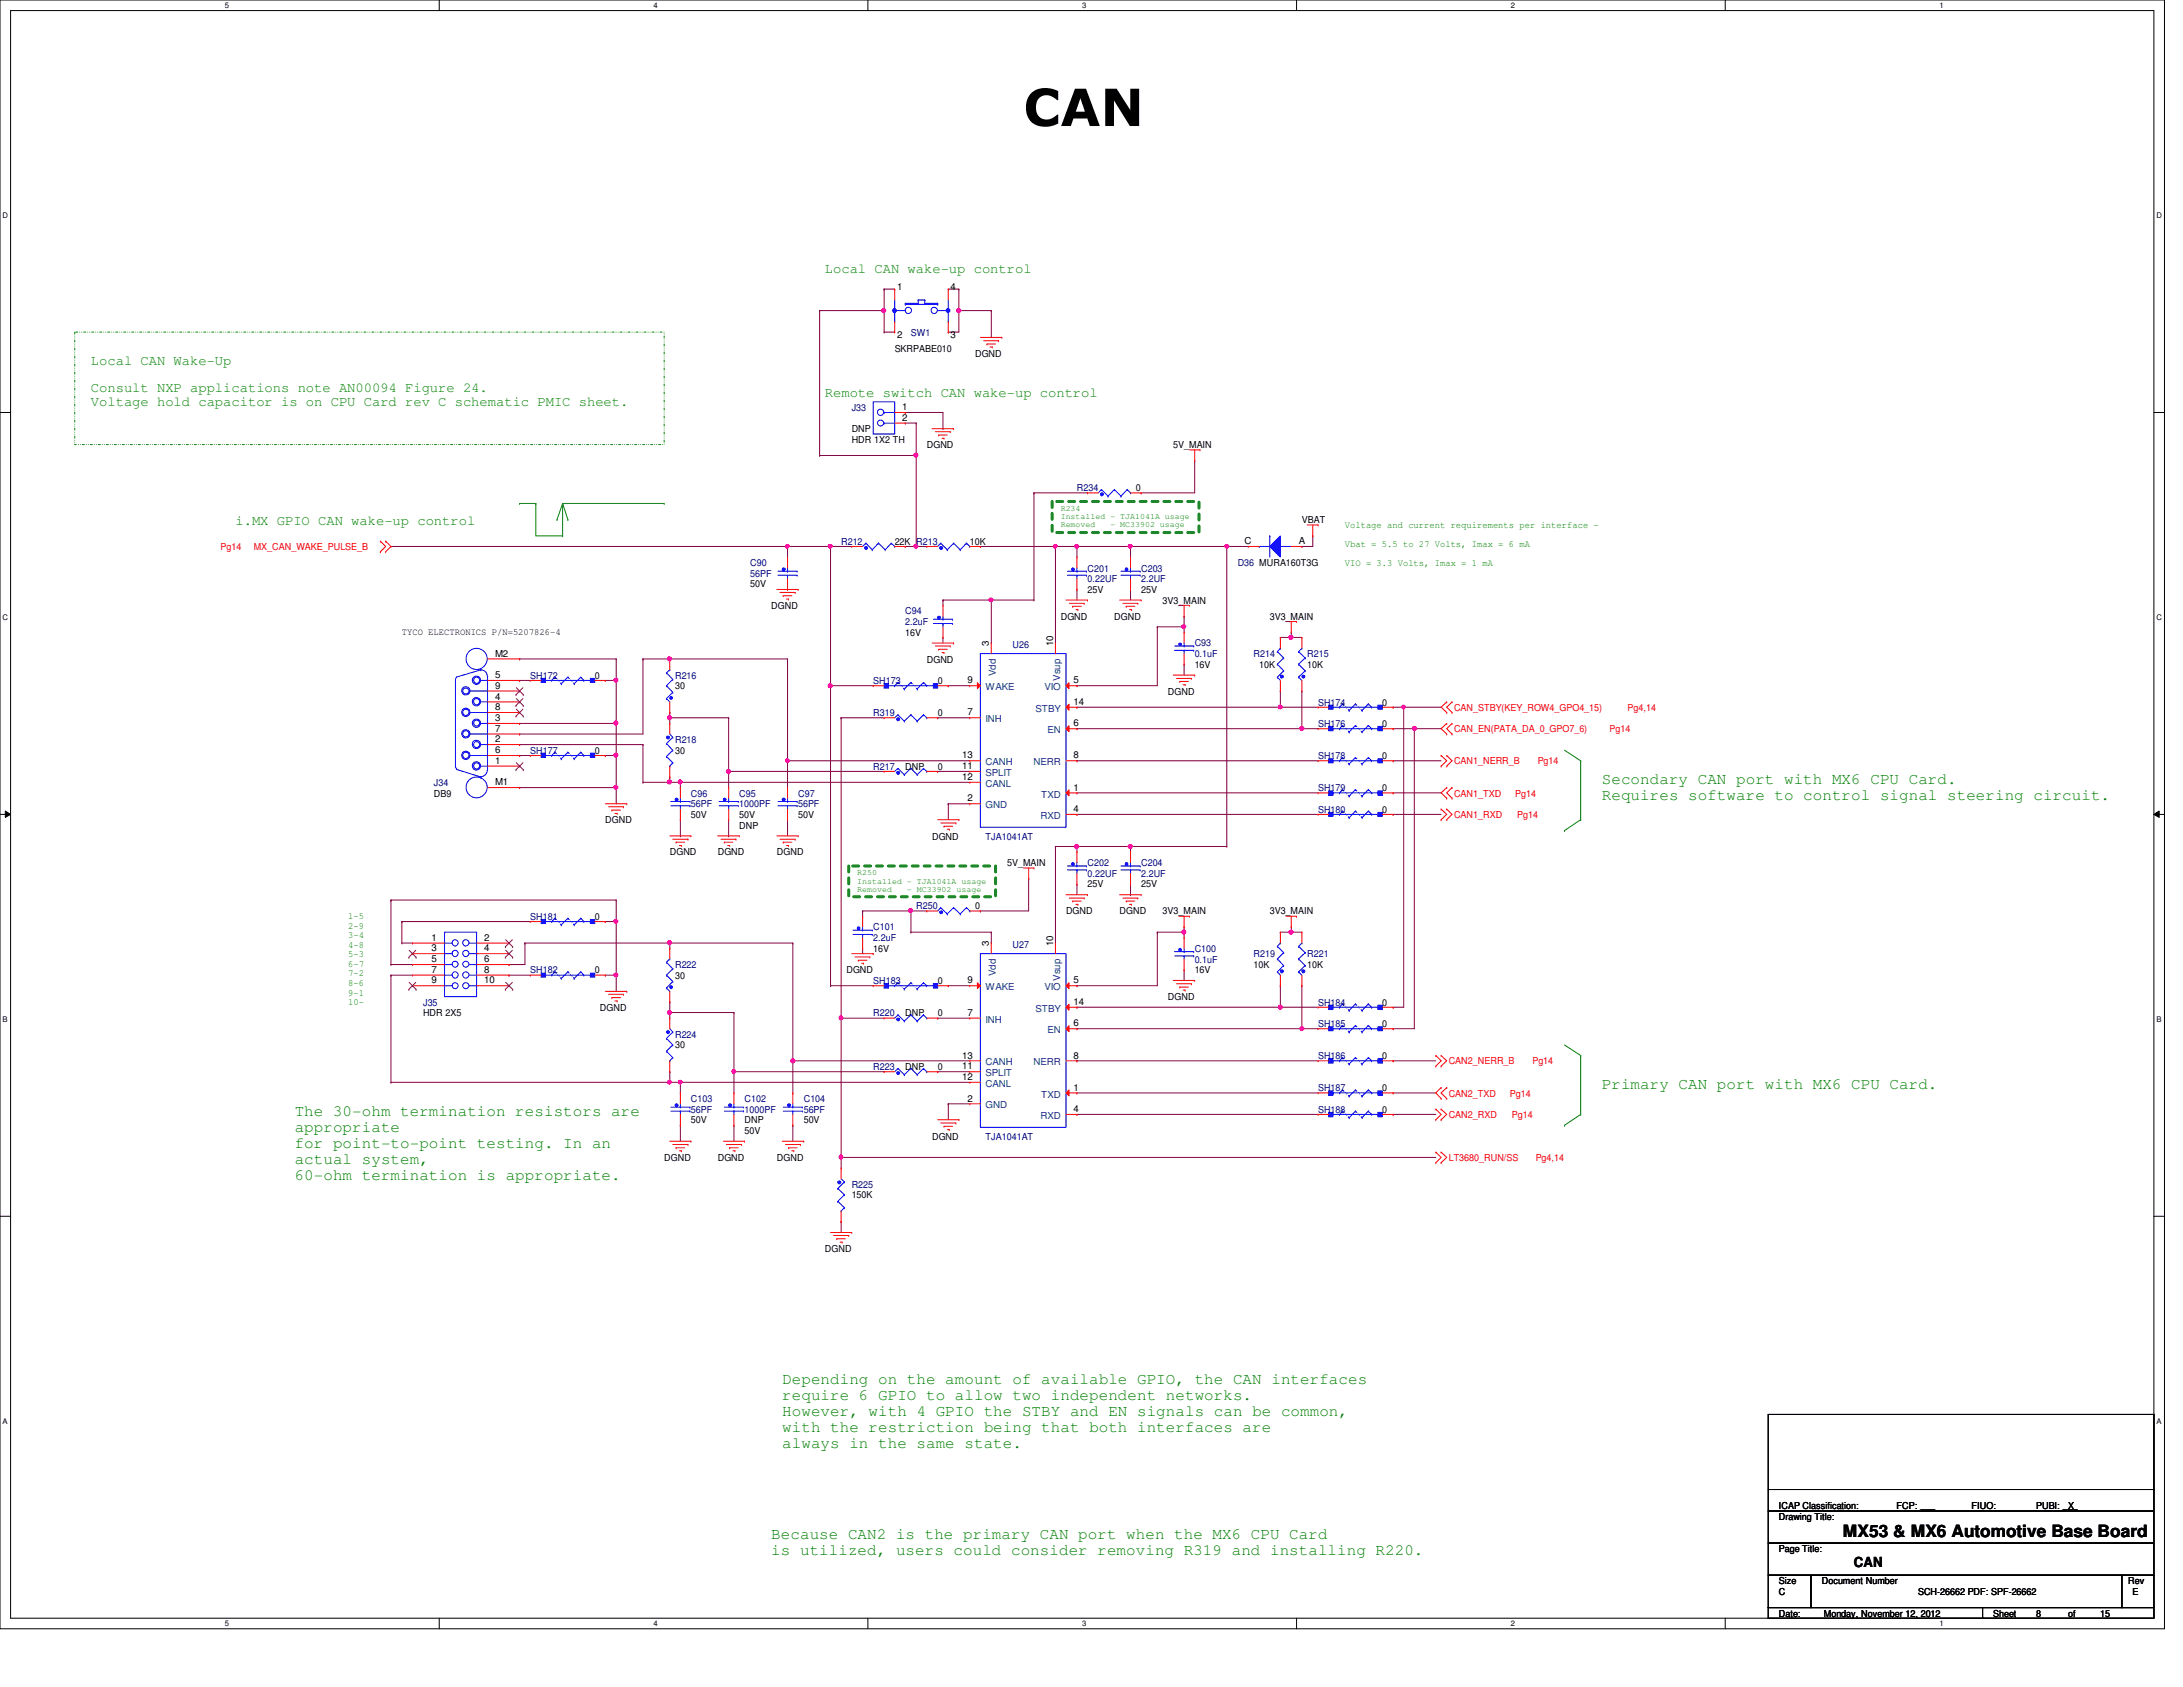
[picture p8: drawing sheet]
<svg xmlns="http://www.w3.org/2000/svg" width="279mm" height="216mm" viewBox="0 0 279 216" stroke-linecap="round" stroke-linejoin="round" font-family="sans-serif">
<defs><g id="words">
<text font-size="6.6" x="131" y="16.1">CAN</text>
<text font-size="2.2" x="235.9" y="196.8">MX53 &amp; MX6 Automotive Base Board</text>
<g font-size="2" fill="#008000">
<text x="205" y="100.3">Secondary CAN port with MX6 CPU Card.</text>
<text x="205" y="102.3">Requires software to control signal steering circuit.</text>
<text x="37.7" y="142.8">The 30-ohm termination resistors are</text>
<text x="205" y="139.4">Primary CAN port with MX6 CPU Card.</text>
<text x="37.7" y="144.9">appropriate</text>
<text x="37.7" y="146.9">for point-to-point testing. In an</text>
<text x="37.7" y="148.9">actual system,</text>
<text x="37.7" y="151">60-ohm termination is appropriate.</text>
<text x="100.1" y="177.1">Depending on the amount of available GPIO, the CAN interfaces</text>
<text x="100.1" y="179.2">require 6 GPIO to allow two independent networks.</text>
<text x="100.1" y="181.2">However, with 4 GPIO the STBY and EN signals can be common,</text>
<text x="100.1" y="183.2">with the restriction being that both interfaces are</text>
<text x="100.1" y="185.3">always in the same state.</text>
<text x="98.7" y="197">Because CAN2 is the primary CAN port when the MX6 CPU Card</text>
<text x="98.7" y="199.1">is utilized, users could consider removing R319 and installing R220.</text>
</g>
<g font-size="1.8" fill="#008000">
<text x="105.6" y="35">Local CAN wake-up control</text>
<text x="11.6" y="46.7">Local CAN Wake-Up</text>
<text x="11.6" y="50.2">Consult NXP applications note AN00094 Figure 24.</text>
<text x="11.6" y="52">Voltage hold capacitor is on CPU Card rev C schematic PMIC sheet.</text>
<text x="105.6" y="50.8">Remote switch CAN wake-up control</text>
<text x="30.1" y="67.2">i.MX GPIO CAN wake-up control</text>
</g>
<text font-size="1.8" x="237.3" y="200.5">CAN</text>
<g font-size="1.2">
<text x="114.8" y="37.2">1</text>
<text x="121.7" y="37.2">4</text>
<text x="114.5" y="45">SKRPABE010</text>
<text x="114.8" y="43.3">2</text>
<text x="121.7" y="43.3">3</text>
<text x="124.8" y="45.7">DGND</text>
<text x="115.5" y="52.5">1</text>
<text x="115.5" y="53.8">2</text>
<text x="109" y="56.7">HDR 1X2 TH</text>
<text x="109" y="55.3">DNP</text>
<text x="118.6" y="57.4">DGND</text>
<text x="150.2" y="57.4">5V_MAIN</text>
<text x="145.4" y="62.9">0</text>
<text x="114.5" y="69.7">22K R213</text>
<text x="124.1" y="69.7">10K</text>
<text x="159.3" y="69.6">C</text>
<text x="166.2" y="69.6">A</text>
<text x="166.6" y="67">VBAT</text>
<text x="96" y="75.2">50V</text>
<text x="98.7" y="77.9">DGND</text>
<text x="139.2" y="75.9">25V</text>
<text x="146" y="75.9">25V</text>
<text x="148.8" y="77.3">3V3_MAIN</text>
<text x="51.4" y="81.2">TYCO ELECTRONICS P/N=5207826-4</text>
<text x="115.9" y="81.4">16V</text>
<text x="126.6" y="82.7" transform="rotate(-90 126.6 82.7)">3</text>
<text x="134.8" y="82.7" transform="rotate(-90 134.8 82.7)">10</text>
<text x="135.8" y="79.3">DGND</text>
<text x="142.6" y="79.3">DGND</text>
<text x="162.5" y="79.3">3V3_MAIN</text>
<text x="63.4" y="86.8">5</text>
<text x="63.4" y="88.1">9</text>
<text x="63.4" y="89.5">4</text>
<text x="63.4" y="84">M2</text>
<text x="76.1" y="86.9">0</text>
<text x="86.4" y="88.2">30</text>
<text x="118.6" y="84.8">DGND</text>
<text x="120" y="87.5">0</text>
<text x="123.8" y="87.5">9</text>
<text x="137.4" y="87.5">5</text>
<text x="149.5" y="88.9">DGND</text>
<text x="152.9" y="85.5">16V</text>
<text x="161.2" y="85.5">10K</text>
<text x="167.3" y="85.5">10K</text>
<text x="63.4" y="90.9">8</text>
<text x="63.4" y="92.3">3</text>
<text x="63.4" y="93.6">7</text>
<text x="63.4" y="95">2</text>
<text x="120" y="91.7">0</text>
<text x="123.8" y="91.6">7</text>
<text x="137.4" y="90.2">14</text>
<text x="137.4" y="93">6</text>
<text x="176.9" y="93">0</text>
<text x="176.9" y="90.3">0</text>
<text x="55.5" y="101.9">DB9</text>
<text x="63.4" y="96.4">6</text>
<text x="63.4" y="97.7">1</text>
<text x="63.4" y="100.5">M1</text>
<text x="76.1" y="96.4">0</text>
<text x="86.4" y="96.4">30</text>
<text x="115.9" y="98.5">DNP</text>
<text x="120" y="98.5">0</text>
<text x="123.1" y="98.4">11</text>
<text x="123.1" y="97.1">13</text>
<text x="123.1" y="99.8">12</text>
<text x="137.4" y="101.2">1</text>
<text x="137.4" y="97.1">8</text>
<text x="176.9" y="97.2">0</text>
<text x="176.9" y="101.3">0</text>
<text x="77.5" y="105.4">DGND</text>
<text x="88.4" y="104.7">50V</text>
<text x="94.6" y="106">DNP</text>
<text x="94.6" y="104.7">50V</text>
<text x="102.2" y="104.7">50V</text>
<text x="119.3" y="107.4">DGND</text>
<text x="123.8" y="102.6">2</text>
<text x="137.4" y="103.9">4</text>
<text x="176.9" y="104">0</text>
<text x="85.7" y="109.5">DGND</text>
<text x="91.9" y="109.5">DGND</text>
<text x="99.4" y="109.5">DGND</text>
<text x="128.9" y="110.9">5V_MAIN</text>
<text x="139.2" y="113.6">25V</text>
<text x="146" y="113.6">25V</text>
<text x="76.1" y="117.7">0</text>
<text x="124.8" y="116.3">0</text>
<text x="136.4" y="117">DGND</text>
<text x="143.3" y="117">DGND</text>
<text x="148.8" y="117">3V3_MAIN</text>
<text x="162.5" y="117">3V3_MAIN</text>
<text x="55.2" y="120.4">1</text>
<text x="55.2" y="121.8">3</text>
<text x="55.2" y="123.1">5</text>
<text x="55.2" y="124.5">7</text>
<text x="55.2" y="125.9">9</text>
<text x="62" y="120.4">2</text>
<text x="62" y="121.8">4</text>
<text x="62" y="123.1">6</text>
<text x="62" y="124.5">8</text>
<text x="62" y="125.9">10</text>
<text x="76.1" y="124.6">0</text>
<text x="86.4" y="125.3">30</text>
<text x="108.3" y="124.6">DGND</text>
<text x="111.8" y="121.8">16V</text>
<text x="120" y="125.9">0</text>
<text x="123.8" y="125.9">9</text>
<text x="126.6" y="121.1" transform="rotate(-90 126.6 121.1)">3</text>
<text x="134.8" y="121.1" transform="rotate(-90 134.8 121.1)">10</text>
<text x="137.4" y="125.9">5</text>
<text x="152.9" y="124.6">16V</text>
<text x="160.4" y="123.9">10K</text>
<text x="167.3" y="123.9">10K</text>
<text x="54.1" y="130">HDR 2X5</text>
<text x="76.8" y="129.4">DGND</text>
<text x="115.9" y="130">DNP</text>
<text x="120" y="130">0</text>
<text x="123.8" y="130">7</text>
<text x="137.4" y="128.6">14</text>
<text x="137.4" y="131.4">6</text>
<text x="149.5" y="128">DGND</text>
<text x="176.9" y="128.7">0</text>
<text x="176.9" y="131.4">0</text>
<text x="86.4" y="134.2">30</text>
<text x="115.9" y="136.9">DNP</text>
<text x="120" y="136.9">0</text>
<text x="123.1" y="136.9">11</text>
<text x="123.1" y="135.5">13</text>
<text x="137.4" y="135.5">8</text>
<text x="176.9" y="135.6">0</text>
<text x="88.4" y="143.8">50V</text>
<text x="95.3" y="143.8">DNP</text>
<text x="102.9" y="143.8">50V</text>
<text x="123.1" y="138.2">12</text>
<text x="123.8" y="141">2</text>
<text x="137.4" y="139.6">1</text>
<text x="137.4" y="142.3">4</text>
<text x="176.9" y="139.7">0</text>
<text x="176.9" y="142.4">0</text>
<text x="85" y="148.6">DGND</text>
<text x="91.9" y="148.6">DGND</text>
<text x="95.3" y="145.2">50V</text>
<text x="99.4" y="148.6">DGND</text>
<text x="119.3" y="145.8">DGND</text>
<text x="109" y="153.4">150K</text>
<text x="105.6" y="160.2">DGND</text>
<text x="227.7" y="194.5">Drawing Title:</text>
<text x="227.7" y="193.2">ICAP Classification:</text>
<text x="242.7" y="193.2">FCP: ___</text>
<text x="252.3" y="193.2">FIUO:</text>
<text x="260.6" y="193.2">PUBI: ___</text>
<text x="264.7" y="193.2">X</text>
<text x="227.7" y="202.7">Size</text>
<text x="227.7" y="198.6">Page Title:</text>
<text x="233.2" y="202.7">Document Number</text>
<text x="272.4" y="202.7">Rev</text>
<text x="227.7" y="206.9">Date:</text>
<text x="227.7" y="204.1">C</text>
<text x="233.4" y="206.9">Monday, November 12, 2012</text>
<text x="245.5" y="204.1">SCH-26662 PDF: SPF-26662</text>
<text x="255.1" y="206.9">Sheet</text>
<text x="260.6" y="206.9">8</text>
<text x="264.7" y="206.9">of</text>
<text x="268.8" y="206.9">15</text>
<text x="272.9" y="204.1">E</text>
</g>
<g font-size="1.2" fill="#000080">
<text x="116.6" y="43">SW1</text>
<text x="109" y="52.6">J33</text>
<text x="137.8" y="62.9">R234</text>
<text x="107.7" y="69.7">R212</text>
<text x="96" y="72.4">C90</text>
<text x="96" y="73.8">56PF</text>
<text x="139.2" y="73.2">C201</text>
<text x="139.2" y="74.5">0.22UF</text>
<text x="146" y="73.2">C203</text>
<text x="146" y="74.5">2.2UF</text>
<text x="158.4" y="72.4">D36 MURA160T3G</text>
<text x="115.9" y="78.6">C94</text>
<text x="115.9" y="80">2.2uF</text>
<text x="129.6" y="82.9">U26</text>
<text x="152.9" y="82.7">C93</text>
<text x="67.9" y="86.9">SH172</text>
<text x="86.4" y="86.9">R216</text>
<text x="111.8" y="87.5">SH173</text>
<text x="152.9" y="84.1">0.1uF</text>
<text x="160.4" y="84.1">R214</text>
<text x="167.3" y="84.1">R215</text>
<text x="86.4" y="95.1">R218</text>
<text x="111.8" y="91.7">R319</text>
<text x="168.7" y="93">SH176</text>
<text x="168.7" y="90.3">SH174</text>
<text x="55.5" y="100.6">J34</text>
<text x="67.9" y="96.4">SH177</text>
<text x="88.4" y="101.9">C96</text>
<text x="94.6" y="101.9">C95</text>
<text x="102.2" y="101.9">C97</text>
<text x="111.8" y="98.5">R217</text>
<text x="168.7" y="97.2">SH178</text>
<text x="168.7" y="101.3">SH179</text>
<text x="88.4" y="103.3">56PF</text>
<text x="94.6" y="103.3">1000PF</text>
<text x="102.2" y="103.3">56PF</text>
<text x="126.2" y="107.4">TJA1041AT</text>
<text x="168.7" y="104">SH180</text>
<text x="139.2" y="110.9">C202</text>
<text x="139.2" y="112.2">0.22UF</text>
<text x="146" y="110.9">C204</text>
<text x="146" y="112.2">2.2UF</text>
<text x="67.9" y="117.7">SH181</text>
<text x="111.8" y="119.1">C101</text>
<text x="117.3" y="116.3">R250</text>
<text x="67.9" y="124.6">SH182</text>
<text x="86.4" y="123.9">R222</text>
<text x="111.8" y="120.4">2.2uF</text>
<text x="111.8" y="125.9">SH183</text>
<text x="129.6" y="121.3">U27</text>
<text x="152.9" y="121.8">C100</text>
<text x="152.9" y="123.2">0.1uF</text>
<text x="160.4" y="122.5">R219</text>
<text x="167.3" y="122.5">R221</text>
<text x="54.1" y="128.7">J35</text>
<text x="111.8" y="130">R220</text>
<text x="168.7" y="128.7">SH184</text>
<text x="168.7" y="131.4">SH185</text>
<text x="86.4" y="132.8">R224</text>
<text x="111.8" y="136.9">R223</text>
<text x="168.7" y="135.6">SH186</text>
<text x="88.4" y="141">C103</text>
<text x="88.4" y="142.4">56PF</text>
<text x="95.3" y="141">C102</text>
<text x="95.3" y="142.4">1000PF</text>
<text x="102.9" y="141">C104</text>
<text x="102.9" y="142.4">56PF</text>
<text x="168.7" y="139.7">SH187</text>
<text x="168.7" y="142.4">SH188</text>
<text x="126.2" y="145.8">TJA1041AT</text>
<text x="109" y="152">R225</text>
</g>
<g font-size="1.2" fill="#f00">
<text x="28.2" y="70.4">Pg14</text>
<text x="32.5" y="70.4">MX_CAN_WAKE_PULSE_B</text>
<text x="186.1" y="91">CAN_STBY(KEY_ROW4_GPO4_15)</text>
<text x="186.1" y="93.7">CAN_EN(PATA_DA_0_GPO7_6)</text>
<text x="206" y="93.7">Pg14</text>
<text x="208.3" y="91">Pg4,14</text>
<text x="186.1" y="101.9">CAN1_TXD</text>
<text x="186.1" y="97.8">CAN1_NERR_B</text>
<text x="193.9" y="101.9">Pg14</text>
<text x="196.8" y="97.8">Pg14</text>
<text x="186.1" y="104.7">CAN1_RXD</text>
<text x="194.2" y="104.7">Pg14</text>
<text x="185.4" y="136.2">CAN2_NERR_B</text>
<text x="196.1" y="136.2">Pg14</text>
<text x="185.4" y="143.1">CAN2_RXD</text>
<text x="185.4" y="140.3">CAN2_TXD</text>
<text x="193.3" y="140.3">Pg14</text>
<text x="193.5" y="143.1">Pg14</text>
<text x="185.4" y="148.6">LT3680_RUN/SS</text>
<text x="196.6" y="148.6">Pg4,14</text>
</g>
<g font-size="1.2" fill="#008000">
<text x="172.1" y="67.5">Voltage and current requirements per interface -</text>
<text x="172.1" y="70">Vbat = 5.5 to 27 Volts, Imax = 6 mA</text>
<text x="172.1" y="72.4">VIO = 3.3 Volts, Imax = 1 mA</text>
<text x="44.6" y="117.6">1-5</text>
<text x="44.6" y="118.8">2-9</text>
<text x="44.6" y="120.1">3-4</text>
<text x="44.6" y="121.3">4-8</text>
<text x="44.6" y="122.5">5-3</text>
<text x="44.6" y="123.7">6-7</text>
<text x="44.6" y="125">7-2</text>
<text x="44.6" y="126.2">8-6</text>
<text x="44.6" y="127.4">9-1</text>
<text x="44.6" y="128.7">10-</text>
</g>
<g font-size="1.2" fill="#004080">
<text x="126.2" y="88.3">WAKE</text>
<text x="127.5" y="86.5" transform="rotate(-90 127.5 86.5)">Vdd</text>
<text x="133.7" y="88.3">VIO</text>
<text x="135.7" y="87.2" transform="rotate(-90 135.7 87.2)">Vsup</text>
<text x="126.2" y="92.5">INH</text>
<text x="132.5" y="91.1">STBY</text>
<text x="134.1" y="93.9">EN</text>
<text x="126.2" y="99.3">SPLIT</text>
<text x="126.2" y="98">CANH</text>
<text x="126.2" y="100.7">CANL</text>
<text x="132.3" y="98">NERR</text>
<text x="126.2" y="103.5">GND</text>
<text x="133.2" y="104.8">RXD</text>
<text x="133.3" y="102.1">TXD</text>
<text x="127.5" y="124.9" transform="rotate(-90 127.5 124.9)">Vdd</text>
<text x="135.7" y="125.6" transform="rotate(-90 135.7 125.6)">Vsup</text>
<text x="126.2" y="126.7">WAKE</text>
<text x="126.2" y="130.9">INH</text>
<text x="132.5" y="129.5">STBY</text>
<text x="133.7" y="126.7">VIO</text>
<text x="126.2" y="137.8">SPLIT</text>
<text x="126.2" y="136.4">CANH</text>
<text x="132.3" y="136.4">NERR</text>
<text x="134.1" y="132.2">EN</text>
<text x="126.2" y="139.1">CANL</text>
<text x="126.2" y="141.9">GND</text>
<text x="133.2" y="143.2">RXD</text>
<text x="133.3" y="140.5">TXD</text>
</g>
<g font-size="1.1" fill="#008000">
<text x="135.8" y="65.4">R234</text>
<text x="135.8" y="66.4">Installed - TJA1041A usage</text>
<text x="135.8" y="67.5">Removed</text>
<text x="142.1" y="67.5">- MC33902 usage</text>
<text x="109.7" y="112">R250</text>
<text x="109.7" y="113.1">Installed - TJA1041A usage</text>
<text x="109.7" y="114.1">Removed</text>
<text x="116.1" y="114.1">- MC33902 usage</text>
</g>
<g font-size="1">
<text x="28.8" y="1">5</text>
<text x="83.7" y="1">4</text>
<text x="138.5" y="1">3</text>
<text x="193.4" y="1">2</text>
<text x="248.2" y="1">1</text>
<text x=".3" y="27.9">D</text>
<text x="276" y="27.9">D</text>
<text x=".3" y="79.4">C</text>
<text x="276" y="79.4">C</text>
<text x=".3" y="130.8">B</text>
<text x="276" y="130.8">B</text>
<text x=".3" y="182.2">A</text>
<text x="276" y="182.2">A</text>
<text x="28.8" y="208.1">5</text>
<text x="83.7" y="208.1">4</text>
<text x="138.5" y="208.1">3</text>
<text x="193.4" y="208.1">2</text>
<text x="248.2" y="208.1">1</text>
</g>
</g></defs>
<path d="M0 0h277v208.4h-277zM1.4 1.4h274.3v205.7h-274.3z" fill="none" stroke="#000" stroke-width=".13"/>
<g fill="#fff">
<path d="M28.8 .1h.5v1.1h-.5z"/>
<path d="M28.8 207.2h.5v1.1h-.5z"/>
</g>
<path d="M56.2 0v1.4M56.2 207.1v1.3" fill="none" stroke="#000" stroke-width=".13"/>
<g fill="#fff">
<path d="M83.7 .1h.5v1.1h-.5z"/>
<path d="M83.7 207.2h.5v1.1h-.5z"/>
</g>
<path d="M111.1 0v1.4M111.1 207.1v1.3" fill="none" stroke="#000" stroke-width=".13"/>
<g fill="#fff">
<path d="M138.5 .1h.6v1.1h-.6z"/>
<path d="M138.5 207.2h.6v1.1h-.6z"/>
</g>
<path d="M165.9 0v1.4M165.9 207.1v1.3" fill="none" stroke="#000" stroke-width=".13"/>
<g fill="#fff">
<path d="M193.4 .1h.5v1.1h-.5z"/>
<path d="M193.4 207.2h.5v1.1h-.5z"/>
</g>
<path d="M220.8 0v1.4M220.8 207.1v1.3" fill="none" stroke="#000" stroke-width=".13"/>
<g fill="#fff">
<path d="M248.2 .1h.6v1.1h-.6z"/>
<path d="M248.2 207.2h.6v1.1h-.6z"/>
<path d="M.3 27.1h.8v1.1h-.8z"/>
<path d="M276 27.1h.7v1.1h-.7z"/>
<path d="M.3 78.5h.8v1.1h-.8z"/>
<path d="M276 78.5h.7v1.1h-.7z"/>
</g>
<path d="M0 52.8h1.4M275.7 52.8h1.3" fill="none" stroke="#000" stroke-width=".13"/>
<g fill="#fff">
<path d="M.3 129.9h.7v1.1h-.7z"/>
<path d="M276 129.9h.6v1.1h-.6z"/>
</g>
<path d="M0 104.2h1.4M.7 103.8l.7 .4-.7 .4zM275.7 104.2l.7-.4v.8zM275.7 104.2h1.3" fill="none" stroke="#000" stroke-width=".13"/>
<path d="M.7 103.8l.7 .4-.7 .4zM275.7 104.2l.7-.4v.8z" fill="#000"/>
<g fill="#fff">
<path d="M.3 181.4h.7v1.1h-.7z"/>
<path d="M276 181.4h.6v1.1h-.6z"/>
</g>
<path d="M0 155.7h1.4M275.7 155.7h1.3" fill="none" stroke="#000" stroke-width=".13"/>
<g fill="none" stroke="#008000" stroke-width=".13">
<path d="M66.5 64.4h.1M66.5 64.4h2.1M68.6 64.4h.1M68.6 64.4v4.2h3.4M71.3 66.5h.1M72 68.6h.1M72 64.4h.1M72 64.4v4.2M72 64.4h13M72 64.4l-.7 2.1M72 64.4l.7 2.1M72.7 66.5h.1"/>
<path d="M85 64.4h.1M200.2 96l2.1 1.4M202.3 97.4h.1M202.3 97.4v7.5M200.2 106.3h.1M202.3 104.9h.1M202.3 104.9l-2.1 1.4M200.2 133.7l2.1 1.4M202.3 135.1h.1M202.3 135.1v7.5M200.2 144h.1M202.3 142.6h.1"/>
<path d="M202.3 142.6l-2.1 1.4"/>
</g>
<path d="M134.7 64.2h18.8v4h-18.8zM108.6 110.8h18.8v4h-18.8z" fill="none" stroke="#008000" stroke-width=".38" stroke-dasharray=".8 .8"/>
<path d="M9.6 42.5h75.4v14.4h-75.4z" fill="none" stroke="#008000" stroke-width=".13" stroke-dasharray=".3 .3 0 .3 0 .3"/>
<path d="M101.5 135.8h.1M101.5 135.8h22.6M120 130.3h.1M120 130.3h4.1" fill="none" stroke="#800040" stroke-width=".13"/>
<circle cx="101.5" cy="135.8" r=".26" fill="#f0f"/>
<circle cx="101.5" cy="135.8" r=".26" fill="none" stroke="#f0f" stroke-width=".13"/>
<path d="M100.8 97.4h.1M100.8 97.4h23.3M120 98.7h.1M120 98.7h4.1M121.4 102.9h.1M121.4 102.9h2.7M87.1 138.5h.1M87.1 138.5h37M120 137.2h.1M120 137.2h4.1M121.4 141.3h.1M121.4 141.3h2.7" fill="none" stroke="#800040" stroke-width=".13"/>
<path d="M100.6 97.2h.3l.1 .1-.1 .2-.1 .1-.2-.1z" fill-rule="evenodd" fill="#f0f"/>
<path d="M100.6 97.2h.3l.1 .1-.1 .2-.1 .1-.2-.1z" fill="none" stroke="#f0f" stroke-width=".13"/>
<path d="M93.3 91.9h.1M93.3 91.9v6.8M100.8 97.4h.1M100.8 97.4v3.4M93.9 137.2h.1M93.9 137.2v2.7M93.9 137.2h19.3M101.5 135.8h.1M101.5 135.8v4.1" fill="none" stroke="#800040" stroke-width=".13"/>
<path d="M93.7 136.9h.2l.2 .1v.3l-.2 .1-.2-.1z" fill-rule="evenodd" fill="#f0f"/>
<path d="M93.7 136.9h.2l.2 .1v.3l-.2 .1-.2-.1z" fill="none" stroke="#f0f" stroke-width=".13"/>
<path d="M78.9 100.8h.1M78.9 100.8v2.1M100.8 104.9h.1M100.8 104.9v2.1M87.1 144h.1M87.1 144v2" fill="none" stroke="#800040" stroke-width=".13"/>
<circle cx="78.8" cy="100.8" r=".25" fill="#f0f"/>
<circle cx="78.8" cy="100.8" r=".25" fill="none" stroke="#f0f" stroke-width=".13"/>
<path d="M66.5 84.3h.1M66.5 84.3h12.4M78.9 96.7h.1M78.9 96.7v4.1h-12.4M66.5 100.8h.1" fill="none" stroke="#800040" stroke-width=".13"/>
<circle cx="78.8" cy="96.6" r=".26" fill="#f0f"/>
<circle cx="78.8" cy="96.6" r=".26" fill="none" stroke="#f0f" stroke-width=".13"/>
<path d="M120.7 76.8h.1M120.7 76.8h6.2M126.9 76.8h.1M126.9 76.8v5.5M66.5 92.6h.1M66.5 92.6h12.4" fill="none" stroke="#800040" stroke-width=".13"/>
<circle cx="126.8" cy="76.8" r=".25" fill="#f0f"/>
<circle cx="126.8" cy="76.8" r=".25" fill="none" stroke="#f0f" stroke-width=".13"/>
<g fill="none" stroke="#800040" stroke-width=".13">
<path d="M120.7 76.8h.1M120.7 76.8v.7M137.8 75.4h.1M137.8 75.4v1.4M151.6 85h.1M151.6 80.2h.1M151.6 80.2v.7M151.6 85v1.4M110.4 116.6h.1M110.4 116.6v.7M116.6 119.3h.1M116.6 119.3h10.3"/>
<path d="M126.9 119.3h.1M126.9 119.3v1.4M137.8 113.2h.1M137.8 113.2v1.3M151.6 124.1h.1M151.6 124.1v1.4"/>
</g>
<circle cx="151.5" cy="80.2" r=".25" fill="#f0f"/>
<circle cx="151.5" cy="80.2" r=".25" fill="none" stroke="#f0f" stroke-width=".13"/>
<path d="M137.8 87.8h.1M148.1 80.2h.1M148.1 80.2v7.6h-10.3M151.6 119.3h.1M151.6 119.3v.7" fill="none" stroke="#800040" stroke-width=".13"/>
<circle cx="151.5" cy="119.3" r=".26" fill="#f0f"/>
<circle cx="151.5" cy="119.3" r=".26" fill="none" stroke="#f0f" stroke-width=".13"/>
<path d="M135.1 69.9h.1M135.1 69.9v12.4M135.1 108.3h.1M135.1 108.3v12.4M137.8 108.3h.1M137.8 108.3v.7M144.7 108.3h.1M144.7 108.3v.7M148.1 119.3h.1M148.1 119.3h3.5M148.1 119.3v6.9h-10.3M137.8 126.2h.1" fill="none" stroke="#800040" stroke-width=".13"/>
<path d="M134.9 69.7h.3l.1 .2-.1 .2h-.2h-.1z" fill-rule="evenodd" fill="#f0f"/>
<path d="M134.9 69.7h.3l.1 .2-.1 .2h-.2h-.1z" fill="none" stroke="#f0f" stroke-width=".13"/>
<path d="M78.9 87.1h.1M78.9 87.1v5.5M100.8 84.3h.1M100.8 84.3v13.1" fill="none" stroke="#800040" stroke-width=".13"/>
<circle cx="78.8" cy="87" r=".25" fill="#f0f"/>
<circle cx="78.8" cy="87" r=".25" fill="none" stroke="#f0f" stroke-width=".13"/>
<path d="M157 69.9h.1M157 69.9h2.8M157 69.9v38.4M166.6 69.9h.1M168 68.6h.1M168 68.6v1.3h-1.4M135.1 108.3h.1M135.1 108.3h2.7" fill="none" stroke="#800040" stroke-width=".13"/>
<circle cx="157" cy="69.9" r=".25" fill="#f0f"/>
<circle cx="157" cy="69.9" r=".25" fill="none" stroke="#f0f" stroke-width=".13"/>
<path d="M51.4 117.9h.1M51.4 117.9v2.8M144.7 108.3h12.3M157 108.3h.1M51.4 120.7h.1M51.4 120.7h1.4M78.9 124.8h.1M78.9 124.8v2.1" fill="none" stroke="#800040" stroke-width=".13"/>
<circle cx="78.8" cy="124.8" r=".25" fill="#f0f"/>
<circle cx="78.8" cy="124.8" r=".25" fill="none" stroke="#f0f" stroke-width=".13"/>
<path d="M50 115.2h.1M50 115.2h28.9M50 115.2v8.2M50 123.4h.1M50 123.4h2.8M85.7 120.7h.1M85.7 120.7h15.8" fill="none" stroke="#800040" stroke-width=".13"/>
<circle cx="85.7" cy="120.7" r=".26" fill="#f0f"/>
<circle cx="85.7" cy="120.7" r=".26" fill="none" stroke="#f0f" stroke-width=".13"/>
<path d="M106.3 69.9h.1M106.3 69.9v17.9M50 124.8h.1M50 124.8h2.8M107.7 130.3h.1M107.7 130.3h5.5" fill="none" stroke="#800040" stroke-width=".13"/>
<circle cx="106.3" cy="87.8" r=".26" fill="#f0f"/>
<circle cx="106.3" cy="87.8" r=".26" fill="none" stroke="#f0f" stroke-width=".13"/>
<g fill="none" stroke="#800040" stroke-width=".13">
<path d="M100.8 69.9h.1M100.8 69.9v1.4M106.3 87.8h.1M106.3 87.8h5.5M106.3 87.8v38.4M107.7 91.9h.1M107.7 91.9h5.5M120 91.9h.1M120 91.9h4.1M121.4 87.8h.1M121.4 87.8h2.7M137.8 97.4h.1"/>
<path d="M137.8 97.4h30.9M178.3 97.4h.1M178.3 97.4h6.1M179.7 90.5h.1M179.7 90.5h4.7M181 93.3h.1M181 93.3h3.4M137.8 101.5h.1M137.8 104.2h.1M137.8 101.5h30.9M137.8 104.2h30.9M178.3 104.2h.1"/>
<path d="M178.3 101.5h.1M178.3 101.5h6.1M178.3 104.2h6.1M163.9 128.9h.1M163.9 128.9h4.8"/>
</g>
<circle cx="163.9" cy="128.9" r=".26" fill="#f0f"/>
<circle cx="163.9" cy="128.9" r=".26" fill="none" stroke="#f0f" stroke-width=".13"/>
<path d="M166.6 131.7h.1M166.6 131.7h2.1" fill="none" stroke="#800040" stroke-width=".13"/>
<circle cx="166.6" cy="131.6" r=".25" fill="#f0f"/>
<circle cx="166.6" cy="131.6" r=".25" fill="none" stroke="#f0f" stroke-width=".13"/>
<g fill="none" stroke="#800040" stroke-width=".13">
<path d="M66.5 87.1h.1M66.5 96.7h.1M66.5 87.1h1.4M66.5 96.7h1.4M77.5 96.7h.1M77.5 87.1h.1M77.5 96.7h1.4M78.9 84.3h.1M78.9 84.3v2.8h-1.4M51.4 117.9h.1M51.4 117.9h16.5M77.5 117.9h.1"/>
<path d="M77.5 117.9h1.4M78.9 115.2h.1M78.9 117.9h.1M78.9 115.2v9.6h-1.4M65.2 124.8h.1M65.2 124.8h2.7M77.5 124.8h.1M106.3 126.2h.1M106.3 126.2h5.5M121.4 126.2h.1M121.4 126.2h2.7M137.8 135.8h.1"/>
<path d="M137.8 139.9h.1M137.8 135.8h30.9M137.8 139.9h30.9M178.3 139.9h.1M178.3 135.8h.1M178.3 135.8h5.5M178.3 139.9h5.5M137.8 142.6h.1M137.8 142.6h30.9M178.3 142.6h.1M178.3 142.6h5.5"/>
</g>
<circle cx="78.8" cy="117.9" r=".25" fill="#f0f"/>
<circle cx="78.8" cy="117.9" r=".25" fill="none" stroke="#f0f" stroke-width=".13"/>
<path d="M106.3 69.9h.1M106.3 69.9h2.7" fill="none" stroke="#800040" stroke-width=".13"/>
<circle cx="106.3" cy="69.9" r=".25" fill="#f0f"/>
<circle cx="106.3" cy="69.9" r=".25" fill="none" stroke="#f0f" stroke-width=".13"/>
<path d="M100.8 69.9h.1M100.8 69.9h5.5" fill="none" stroke="#800040" stroke-width=".13"/>
<path d="M100.6 69.7h.3l.1 .2-.1 .2h-.1h-.2z" fill-rule="evenodd" fill="#f0f"/>
<path d="M100.6 69.7h.3l.1 .2-.1 .2h-.1h-.2z" fill="none" stroke="#f0f" stroke-width=".13"/>
<path d="M137.8 69.9h.1M137.8 69.9h6.9" fill="none" stroke="#800040" stroke-width=".13"/>
<circle cx="144.7" cy="69.9" r=".25" fill="#f0f"/>
<circle cx="144.7" cy="69.9" r=".25" fill="none" stroke="#f0f" stroke-width=".13"/>
<circle cx="137.8" cy="69.9" r=".25" fill="#f0f"/>
<circle cx="137.8" cy="69.9" r=".25" fill="none" stroke="#f0f" stroke-width=".13"/>
<path d="M117.3 69.9h.1M117.3 69.9h1.3" fill="none" stroke="#800040" stroke-width=".13"/>
<circle cx="117.2" cy="69.9" r=".25" fill="#f0f"/>
<circle cx="117.2" cy="69.9" r=".25" fill="none" stroke="#f0f" stroke-width=".13"/>
<path d="M126.9 39.8h.1M126.9 39.8v3.4M115.9 54.1h.1M115.9 54.1h1.4M117.3 58.3h.1M117.3 58.3v11.6h-1.4M115.9 69.9h.1" fill="none" stroke="#800040" stroke-width=".13"/>
<circle cx="117.2" cy="58.3" r=".26" fill="#f0f"/>
<circle cx="117.2" cy="58.3" r=".26" fill="none" stroke="#f0f" stroke-width=".13"/>
<path d="M78.9 92.6h.1M78.9 92.6v4.1M137.8 131.7h.1M137.8 131.7h28.8" fill="none" stroke="#800040" stroke-width=".13"/>
<circle cx="78.8" cy="92.5" r=".26" fill="#f0f"/>
<circle cx="78.8" cy="92.5" r=".26" fill="none" stroke="#f0f" stroke-width=".13"/>
<path d="M107.7 91.9h.1M107.7 91.9v56.2M137.8 90.5h.1M137.8 90.5h26.1M107.7 130.3h.1" fill="none" stroke="#800040" stroke-width=".13"/>
<path d="M107.5 130.1l.1-.1 .2 .1v.3l-.2 .1-.1-.1z" fill-rule="evenodd" fill="#f0f"/>
<path d="M107.5 130.1l.1-.1 .2 .1v.3l-.2 .1-.1-.1z" fill="none" stroke="#f0f" stroke-width=".13"/>
<path d="M144.7 69.9h.1M144.7 69.9h12.3M179.7 90.5h.1M179.7 90.5v38.4h-1.4M178.3 128.9h.1" fill="none" stroke="#800040" stroke-width=".13"/>
<path d="M179.5 90.3h.3l.1 .2-.1 .1-.2 .1-.1-.1z" fill-rule="evenodd" fill="#f0f"/>
<path d="M179.5 90.3h.3l.1 .2-.1 .1-.2 .1-.1-.1z" fill="none" stroke="#f0f" stroke-width=".13"/>
<path d="M178.3 90.5h.1M178.3 90.5h1.4M181 93.3h.1M181 93.3v38.4h-2.7M178.3 131.7h.1" fill="none" stroke="#800040" stroke-width=".13"/>
<circle cx="181" cy="93.2" r=".26" fill="#f0f"/>
<circle cx="181" cy="93.2" r=".26" fill="none" stroke="#f0f" stroke-width=".13"/>
<g fill="none" stroke="#800040" stroke-width=".13">
<path d="M104.9 39.8h.1M104.9 39.8h8.3M117.3 54.1h.1M117.3 54.1v4.2M152.9 59h.1M152.9 59v4.1h-6.9M126.9 76.8h5.4M132.3 76.8h.1M132.3 63.1h.1M132.3 63.1v13.7M132.3 63.1h6.9M144.7 69.9h.1"/>
<path d="M144.7 69.9v1.4M146 63.1h.1M178.3 93.3h.1M178.3 93.3h2.7M116.6 116.6h.1M116.6 116.6h2M125.5 116.6h.1M131.7 112.4h.1M131.7 112.4v4.2h-6.2"/>
</g>
<circle cx="113.1" cy="39.8" r=".26" fill="#f0f"/>
<circle cx="113.1" cy="39.8" r=".26" fill="none" stroke="#f0f" stroke-width=".13"/>
<path d="M104.9 39.8h.1M104.9 39.8v18.5M122.7 39.8h.1M122.7 39.8h4.2M104.9 58.3h.1M104.9 58.3h12.4" fill="none" stroke="#800040" stroke-width=".13"/>
<circle cx="122.7" cy="39.8" r=".26" fill="#f0f"/>
<circle cx="122.7" cy="39.8" r=".26" fill="none" stroke="#f0f" stroke-width=".13"/>
<path d="M107.7 148.1h.1M107.7 148.1h76.1" fill="none" stroke="#800040" stroke-width=".13"/>
<path d="M107.5 147.9l.1-.1 .2 .1v.4h-.2h-.1z" fill-rule="evenodd" fill="#f0f"/>
<path d="M107.5 147.9l.1-.1 .2 .1v.4h-.2h-.1z" fill="none" stroke="#f0f" stroke-width=".13"/>
<g fill="none" stroke="#800040" stroke-width=".13">
<path d="M113.2 37h.1M113.2 39.8h.1M113.2 37v5.5M113.2 37h1.3M121.4 37h.1M121.4 37h1.3M122.7 37h.1M122.7 39.8h.1M122.7 37v5.5h-1.3M113.2 42.5h.1M113.2 42.5h1.3M121.4 42.5h.1"/>
<path d="M50 69.9h.1M50 69.9h50.8M85.7 91.9h.1M85.7 91.9h7.6M120.7 81.6h.1M120.7 81.6v.7M87.1 100.1h.1M87.1 100.1h37M121.4 102.9h.1M121.4 102.9v2M107.7 148.1h.1M107.7 156.3h.1"/>
<path d="M107.7 148.1v1.4M107.7 156.3v1.4"/>
</g>
<circle cx="85.7" cy="91.9" r=".26" fill="#f0f"/>
<circle cx="85.7" cy="91.9" r=".26" fill="none" stroke="#f0f" stroke-width=".13"/>
<path d="M66.5 93.9h.1M82.3 84.3h.1M82.3 84.3v9.6h-15.8M85.7 84.3h.1M85.7 84.3h15.1" fill="none" stroke="#800040" stroke-width=".13"/>
<circle cx="85.7" cy="84.3" r=".26" fill="#f0f"/>
<circle cx="85.7" cy="84.3" r=".26" fill="none" stroke="#f0f" stroke-width=".13"/>
<path d="M82.3 84.3h.1M82.3 84.3h3.4M85.7 91.2h.1M85.7 91.2v.7M93.3 98.7h.1M93.3 98.7h19.9" fill="none" stroke="#800040" stroke-width=".13"/>
<circle cx="93.2" cy="98.7" r=".26" fill="#f0f"/>
<circle cx="93.2" cy="98.7" r=".26" fill="none" stroke="#f0f" stroke-width=".13"/>
<path d="M85.7 91.9h.1M85.7 91.9v.7M85.7 100.1h.1M85.7 100.1h1.4" fill="none" stroke="#800040" stroke-width=".13"/>
<circle cx="85.7" cy="100.1" r=".26" fill="#f0f"/>
<circle cx="85.7" cy="100.1" r=".26" fill="none" stroke="#f0f" stroke-width=".13"/>
<path d="M87.1 100.1h.1M87.1 100.1v.7" fill="none" stroke="#800040" stroke-width=".13"/>
<path d="M86.9 99.9l.1-.1 .3 .1-.1 .4h-.2h-.1z" fill-rule="evenodd" fill="#f0f"/>
<path d="M86.9 99.9l.1-.1 .3 .1-.1 .4h-.2h-.1z" fill="none" stroke="#f0f" stroke-width=".13"/>
<g fill="none" stroke="#800040" stroke-width=".13">
<path d="M115.9 52.8h.1M115.9 52.8h4.8v2.1M120.7 54.9h.1M66.5 95.3h.1M66.5 95.3h15.8M82.3 95.3h.1M82.3 95.3v4.8M85.7 99.4h.1M85.7 99.4v.7h-3.4M93.3 98.7h.1M93.3 98.7v2.1M148.1 80.2h.1"/>
<path d="M148.1 80.2h3.5M82.3 100.1h.1M87.1 107h.1M87.1 104.9v2.1M93.3 107h.1M93.3 104.9v2.1M165.3 118.6h.1M165.3 118.6v.7"/>
</g>
<circle cx="165.2" cy="119.3" r=".26" fill="#f0f"/>
<circle cx="165.2" cy="119.3" r=".26" fill="none" stroke="#f0f" stroke-width=".13"/>
<path d="M165.3 81.6h.1M165.3 80.9h.1M165.3 81.6h1.3M165.3 80.9v.7" fill="none" stroke="#800040" stroke-width=".13"/>
<circle cx="165.2" cy="81.6" r=".26" fill="#f0f"/>
<circle cx="165.2" cy="81.6" r=".26" fill="none" stroke="#f0f" stroke-width=".13"/>
<path d="M163.9 88.4h.1M163.9 81.6h.1M163.9 90.5h.1M163.9 88.4v2.1M163.9 81.6h1.4M163.9 90.5h4.8" fill="none" stroke="#800040" stroke-width=".13"/>
<circle cx="163.9" cy="90.5" r=".25" fill="#f0f"/>
<circle cx="163.9" cy="90.5" r=".25" fill="none" stroke="#f0f" stroke-width=".13"/>
<path d="M166.6 93.3h.1M166.6 93.3h2.1" fill="none" stroke="#800040" stroke-width=".13"/>
<circle cx="166.6" cy="93.2" r=".26" fill="#f0f"/>
<circle cx="166.6" cy="93.2" r=".26" fill="none" stroke="#f0f" stroke-width=".13"/>
<g fill="none" stroke="#800040" stroke-width=".13">
<path d="M125.5 69.9h.1M125.5 69.9h12.3M135.1 69.9h.1M137.8 69.9h.1M137.8 69.9v1.4M144.7 75.4h.1M144.7 75.4v1.4M151.6 78.9h.1M151.6 78.9v1.3M137.8 93.3h.1M166.6 88.4h.1M166.6 88.4v4.9h-28.8"/>
<path d="M137.8 108.3h.1M137.8 108.3h6.9M151.6 118.6h.1M151.6 118.6v.7M163.9 119.3h.1M163.9 119.3h2.7M165.3 119.3h.1M163.9 126.2h.1M163.9 126.2v2.7M166.6 126.2h.1M166.6 126.2v5.5"/>
</g>
<circle cx="144.7" cy="108.3" r=".26" fill="#f0f"/>
<circle cx="144.7" cy="108.3" r=".26" fill="none" stroke="#f0f" stroke-width=".13"/>
<circle cx="137.8" cy="108.3" r=".26" fill="#f0f"/>
<circle cx="137.8" cy="108.3" r=".26" fill="none" stroke="#f0f" stroke-width=".13"/>
<path d="M116.6 116.6h.1M116.6 116.6v2.7M121.4 141.3h.1M121.4 141.3v2" fill="none" stroke="#800040" stroke-width=".13"/>
<circle cx="116.5" cy="116.5" r=".26" fill="#f0f"/>
<circle cx="116.5" cy="116.5" r=".26" fill="none" stroke="#f0f" stroke-width=".13"/>
<g fill="none" stroke="#800040" stroke-width=".13">
<path d="M110.4 116.6h.1M110.4 116.6h6.2M67.2 120.7h.1M67.2 120.7h18.5M85.7 120.7h.1M85.7 129.6h.1M85.7 120.7v.7M85.7 129.6v.7M85.7 129.6h8.2M101.5 120.7h.1M101.5 120.7v15.1M110.4 121.4h.1"/>
<path d="M110.4 121.4v.6M93.9 144h.1M93.9 144v2M101.5 144h.1M101.5 144v2"/>
</g>
<circle cx="85.7" cy="129.6" r=".26" fill="#f0f"/>
<circle cx="85.7" cy="129.6" r=".26" fill="none" stroke="#f0f" stroke-width=".13"/>
<path d="M87.1 138.5h.1M87.1 138.5v1.4" fill="none" stroke="#800040" stroke-width=".13"/>
<path d="M86.9 138.3h.3l.1 .2-.1 .1-.2 .1-.1-.1z" fill-rule="evenodd" fill="#f0f"/>
<path d="M86.9 138.3h.3l.1 .2-.1 .1-.2 .1-.1-.1z" fill="none" stroke="#f0f" stroke-width=".13"/>
<path d="M85.7 138.5h.1M85.7 138.5h1.4M93.9 129.6h.1M93.9 129.6v7.6" fill="none" stroke="#800040" stroke-width=".13"/>
<circle cx="85.7" cy="138.5" r=".25" fill="#f0f"/>
<circle cx="85.7" cy="138.5" r=".25" fill="none" stroke="#f0f" stroke-width=".13"/>
<g fill="none" stroke="#800040" stroke-width=".13">
<path d="M144.7 114.5h.1M144.7 113.2v1.3M50 138.5h.1M50 124.8h.1M50 124.8v13.7M65.2 123.4h.1M67.2 120.7h.1M67.2 120.7v2.7h-2M85.7 128.2h.1M85.7 137.2h.1M85.7 137.2v1.3h-35.7M85.7 128.2v1.4"/>
<path d="M137.8 128.9h.1M137.8 128.9h26.1"/>
</g>
<g fill="none" stroke="#f00" stroke-width=".13">
<path d="M119.3 54.9h2.7M119.7 55.2h1.9M120.1 55.7h.1M120.1 55.7h1.1M120.6 56.1h.2M120.8 56.1h.1M121.6 55.2h.1M122 54.9h.1M125.5 43.2h2.7M125.9 43.6h1.9M126.3 44h.1M126.3 44h1.1"/>
<path d="M126.7 44.4h.3M127 44.4h.1M127.8 43.6h.1M128.2 43.2h.1M152.2 57.6h1.4M152.9 59h.1M152.9 57.6v1.4M153.6 57.6h.1M48.7 70.6h.1M48.7 69.3h.1M48.7 69.3l.7 .6-.7 .7M49.4 69.3h.1"/>
<path d="M49.4 70.6h.1M49.4 69.3l.6 .6-.6 .7M99.4 75.4h2.8M99.8 75.8h2M100.2 76.2h.1M100.2 76.2h1.1M100.7 76.7h.2M100.9 76.7h.1M101.8 75.8h.1M102.2 75.4h.1M136.4 76.8h2.8M136.9 77.2h1.9"/>
<path d="M137.3 77.6h.1M137.3 77.6h1.1M137.7 78h.3M138 78h.1M138.8 77.2h.1M139.2 76.8h.1M143.3 76.8h2.7M143.7 77.2h1.9M144.1 77.6h.1M144.1 77.6h1.1M144.6 78h.2M144.8 78h.1"/>
<path d="M145.6 77.2h.1M146 76.8h.1M150.9 77.5h1.3M151.6 78.9h.1M151.6 77.5v1.4M152.2 77.5h.1M164.6 79.5h1.3M165.3 79.5v1.4M165.9 79.5h.1M167.3 67.2h1.4M168 68.6h.1M168 67.2v1.4"/>
<path d="M168.7 67.2h.1M119.3 82.3h2.7M119.7 82.7h1.9M120.1 83.1h.1M120.1 83.1h1.1M120.6 83.5h.2M120.8 83.5h.1M121.6 82.7h.1M122 82.3h.1M150.2 86.4h2.7M150.6 86.8h1.9M151 87.2h.1"/>
<path d="M151 87.2h1.1M151.4 87.6h.3M151.7 87.6h.1M152.5 86.8h.1M152.9 86.4h.1M165.3 80.9h.1M184.4 98h.1M184.4 96.7h.1M184.4 96.7l.8 .7-.8 .6M185.2 89.8h.1M185.2 91.2h.1M185.2 92.6h.1"/>
<path d="M185.2 93.9h.1M185.2 96.7h.1M185.2 98h.1M185.2 89.8l-.8 .7 .8 .7M185.2 92.6l-.8 .7 .8 .6M185.2 96.7l.6 .7-.6 .6M185.8 91.2h.1M185.8 89.8h.1M185.8 93.9h.1M185.8 92.6h.1M185.8 89.8l-.6 .7 .6 .7M185.8 92.6l-.6 .7 .6 .6"/>
<path d="M77.5 102.9h2.7M77.9 103.3h1.9M78.3 103.7h.1M78.3 103.7h1.1M78.7 104.1h.3M79 104.1h.1M79.8 103.3h.1M80.2 102.9h.1M85.7 107h2.7M86.1 107.4h2M86.5 107.8h.1M86.5 107.8h1.1"/>
<path d="M87 108.2h.2M87.2 108.2h.1M88.1 107.4h.1M88.4 107h.1M91.9 107h2.7M92.3 107.4h1.9M92.7 107.8h.1M92.7 107.8h1.1M93.1 108.2h.3M93.4 108.2h.1M94.2 107.4h.1M94.6 107h.1"/>
<path d="M99.4 107h2.8M99.8 107.4h2M100.2 107.8h.1M100.2 107.8h1.1M100.7 108.2h.2M100.9 108.2h.1M101.8 107.4h.1M102.2 107h.1M120 104.9h2.7M120.4 105.3h1.9M120.8 105.7h.1M120.8 105.7h1.1"/>
<path d="M121.2 106.1h.3M121.5 106.1h.1M122.3 105.3h.1M122.7 104.9h.1M131 111.1h1.3M131.7 112.4h.1M131.7 111.1v1.3M132.3 111.1h.1M136.4 114.5h2.8M136.9 114.9h1.9M137.3 115.3h.1M137.3 115.3h1.1"/>
<path d="M137.7 115.7h.3M138 115.7h.1M138.8 114.9h.1M139.2 114.5h.1M143.3 114.5h2.7M143.7 114.9h1.9M144.1 115.3h.1M144.1 115.3h1.1M144.6 115.7h.2M144.8 115.7h.1M145.6 114.9h.1M146 114.5h.1"/>
<path d="M150.9 117.3h1.3M151.6 118.6h.1M151.6 117.3v1.3M152.2 117.3h.1M164.6 117.3h1.3M165.3 118.6h.1M165.3 117.3v1.3M165.9 117.3h.1M184.4 104.9h.1M184.4 103.5h.1M184.4 103.5l.8 .7-.8 .7M185.2 103.5h.1"/>
<path d="M185.2 104.9h.1M185.2 100.8h.1M185.2 102.2h.1M185.2 103.5l.6 .7-.6 .7M185.2 100.8l-.8 .7 .8 .7M185.8 102.2h.1M185.8 100.8h.1M185.8 100.8l-.6 .7 .6 .7M77.5 126.9h2.7M77.9 127.3h1.9M78.3 127.7h.1M78.3 127.7h1.1"/>
<path d="M78.7 128.1h.3M79 128.1h.1M79.8 127.3h.1M80.2 126.9h.1M109 122h2.8M109.4 122.5h1.9M109.9 122.9h.1M109.9 122.9h1.1M110.3 123.3h.2M110.5 123.3h.1M111.3 122.5h.1M111.8 122h.1"/>
<path d="M150.2 125.5h2.7M150.6 125.9h1.9M151 126.3h.1M151 126.3h1.1M151.4 126.7h.3M151.7 126.7h.1M152.5 125.9h.1M152.9 125.5h.1M183.8 136.4h.1M183.8 135.1h.1M183.8 135.1l.6 .7-.6 .6M184.4 139.2h.1"/>
<path d="M184.4 135.1h.1M184.4 136.4h.1M184.4 139.2l-.6 .7 .6 .7M184.4 135.1l.8 .7-.8 .6M185.2 139.2h.1M185.2 139.2l-.8 .7 .8 .7M85.7 146h2.7M86.1 146.5h2M86.5 146.9h.1M86.5 146.9h1.1M87 147.3h.2M87.2 147.3h.1"/>
<path d="M88.1 146.5h.1M88.4 146h.1M92.6 146h2.7M93 146.5h1.9M93.4 146.9h.1M93.4 146.9h1.1M93.8 147.3h.3M94.1 147.3h.1M94.9 146.5h.1M95.3 146h.1M100.1 146h2.8M100.5 146.5h1.9"/>
<path d="M100.9 146.9h.1M100.9 146.9h1.1M101.3 147.3h.3M101.6 147.3h.1M102.4 146.5h.1M102.9 146h.1M106.3 157.7h2.7M106.7 158.1h1.9M107.1 158.5h.1M107.1 158.5h1.1M107.5 159h.3M107.8 159h.1"/>
<path d="M108.6 158.1h.1M109 157.7h.1M120 143.3h2.7M120.4 143.7h1.9M120.8 144.1h.1M120.8 144.1h1.1M121.2 144.6h.3M121.5 144.6h.1M122.3 143.7h.1M122.7 143.3h.1M183.8 143.3h.1M183.8 141.9h.1"/>
<path d="M183.8 148.8h.1M183.8 147.4h.1M183.8 141.9l.6 .7-.6 .7M183.8 147.4l.6 .7-.6 .7M184.4 141.9h.1M184.4 143.3h.1M184.4 140.6h.1M184.4 147.4h.1M184.4 148.8h.1M184.4 141.9l.8 .7-.8 .7M184.4 147.4l.8 .7-.8 .7M185.2 140.6h.1"/>
</g>
<path d="M226.3 193.4h49.4v4.1h-49.4zM226.3 197.5h49.4v4.1h-49.4zM226.3 181h49.4v12.4h-49.4zM226.3 190.6h49.4M275.7 190.6h.1M226.3 201.6h5.5v4.1h-5.5zM226.3 205.7h27.4v1.4h-27.4zM231.8 201.6h39.8v4.1h-39.8zM253.7 205.7h22v1.4h-22zM271.6 201.6h4.1v4.1h-4.1z" fill="none" stroke="#000" stroke-width=".13"/>
<path d="M114.9 136.7h.1M114.9 136.7l-.4 .5M114.9 136.7l.8 .8M115.7 137.5h.1M116.6 136.7h.1M116.6 136.7l-.9 .8M116.6 136.7l.8 .8M117.4 137.5h.1M118.2 136.7h.1M118.2 136.7l-.8 .8M118.2 136.7l.4 .5M118.6 137.2h.1" fill="none" stroke="#00f" stroke-width=".13"/>
<path d="M114.8 137.2h.3v.2h-.3z" fill-rule="evenodd" fill="#00f"/>
<path d="M171.4 97.4h.1M171.4 97.4h4.2M171.8 96.9h.1M171.8 96.9l-.4 .5M173.5 96.9h.1M173.5 96.9l-.8 .9M175.1 96.9h.1M175.1 96.9l-.8 .9M175.1 96.9l.5 .5M175.6 97.4h.1M114.8 137.2h.3v.2h-.3z" fill="none" stroke="#00f" stroke-width=".13"/>
<path d="M113.2 137.2h.1M113.2 137.2h1.3M118.6 137.2h1.4M120 137.2h.1" fill="none" stroke="#f00" stroke-width=".13"/>
<path d="M171.8 96.9l.9 .9M172.7 97.8h.1M173.5 96.9l.8 .9M174.3 97.8h.1" fill="none" stroke="#00f" stroke-width=".13" stroke-dasharray=".3 .3 0 .3 0 .3"/>
<path d="M170.1 97.1h.5v.5h-.5z" fill-rule="evenodd" fill="#00f"/>
<path d="M170.1 97.1h.5v.5h-.5zM170.6 97.4h.1M170.6 97.4h.8M175.6 97.4h.8M176.4 97.4h.1" fill="none" stroke="#00f" stroke-width=".13"/>
<path d="M176.4 97.1h.5v.5h-.5z" fill-rule="evenodd" fill="#00f"/>
<path d="M176.4 97.1h.5v.5h-.5zM150.3 122.3h2.5M150.3 121.8h2.5M151.6 122.3h.1M151.6 122.3v.4M152.8 122.3h.1M152.8 121.8h.1" fill="none" stroke="#00f" stroke-width=".13"/>
<path d="M168.7 97.4h.1M168.7 97.4h1.4M176.9 97.4h1.4M178.3 97.4h.1" fill="none" stroke="#f00" stroke-width=".13"/>
<path d="M150.9 121.4h.3v.3l-.2 .1-.1-.1z" fill-rule="evenodd" fill="#00f"/>
<g fill="none" stroke="#00f" stroke-width=".13">
<path d="M114.5 87.8h.1M114.5 87.8h4.1M114.9 87.3h.1M114.9 87.3l-.4 .5M116.6 87.3h.1M116.6 87.3l-.9 .9M118.2 87.3h.1M118.2 87.3l-.8 .9M118.2 87.3l.4 .5M118.6 87.8h.1M150.9 121.4h.3v.3l-.2 .1-.1-.1zM151.6 121.8h.1"/>
<path d="M151.6 121.4v.4"/>
</g>
<path d="M151.6 120h.1M151.6 124.1h.1M151.6 120v1.4M151.6 122.7v1.4" fill="none" stroke="#f00" stroke-width=".13"/>
<path d="M114.9 87.3l.8 .9M115.7 88.2h.1M116.6 87.3l.8 .9M117.4 88.2h.1" fill="none" stroke="#00f" stroke-width=".13" stroke-dasharray=".3 .3 0 .3 0 .3"/>
<path d="M113.2 87.5h.5v.6h-.5z" fill-rule="evenodd" fill="#00f"/>
<path d="M113.2 87.5h.5v.6h-.5zM113.7 87.8h.1M113.7 87.8h.8M118.6 87.8h.9M119.5 87.8h.1" fill="none" stroke="#00f" stroke-width=".13"/>
<path d="M119.5 87.5h.5v.6h-.5z" fill-rule="evenodd" fill="#00f"/>
<path d="M119.5 87.5h.5v.6h-.5zM171.4 139.9h.1M171.4 139.9h4.2M171.8 139.5h.1M171.8 139.5l-.4 .4M173.5 139.5h.1M173.5 139.5l-.8 .8M175.1 139.5h.1M175.1 139.5l-.8 .8M175.1 139.5l.5 .4M175.6 139.9h.1" fill="none" stroke="#00f" stroke-width=".13"/>
<path d="M111.8 87.8h.1M111.8 87.8h1.4M120 87.8h1.4M121.4 87.8h.1" fill="none" stroke="#f00" stroke-width=".13"/>
<path d="M171.8 139.5l.9 .8M173.5 139.5l.8 .8M172.7 140.3h.1M174.3 140.3h.1" fill="none" stroke="#00f" stroke-width=".13" stroke-dasharray=".3 .3 0 .3 0 .3"/>
<path d="M170.1 139.6h.5v.6h-.5z" fill-rule="evenodd" fill="#00f"/>
<path d="M170.1 139.6h.5v.6h-.5zM170.6 139.9h.1M170.6 139.9h.8M175.6 139.9h.8M176.4 139.9h.1" fill="none" stroke="#00f" stroke-width=".13"/>
<path d="M176.4 139.6h.5v.6h-.5z" fill-rule="evenodd" fill="#00f"/>
<path d="M125.5 83.7h10.9v22.2h-10.9zM176.4 139.6h.5v.6h-.5z" fill="none" stroke="#00f" stroke-width=".13"/>
<path d="M124.1 98.7h.1M124.1 97.4h.1M124.1 98.7h1.4M124.1 97.4h1.4M124.1 100.1h.1M124.1 100.1h1.4M168.7 139.9h.1M168.7 139.9h1.4M176.9 139.9h1.4M178.3 139.9h.1" fill="none" stroke="#f00" stroke-width=".13"/>
<path d="M136.4 90.5l.4-.4v.8z" fill="#f00"/>
<path d="M136.4 90.5l.4-.4v.8zM136.4 90.5h1.4M137.8 90.5h.1" fill="none" stroke="#f00" stroke-width=".13"/>
<path d="M125.1 87.4l.4 .4-.4 .3z" fill="#f00"/>
<path d="M124.1 87.8h.1M124.1 87.8h1.4M125.1 87.4l.4 .4-.4 .3z" fill="none" stroke="#f00" stroke-width=".13"/>
<path d="M136.4 93.3l.4-.4v.7z" fill="#f00"/>
<path d="M136.4 93.3l.4-.4v.7zM136.4 93.3h1.4M137.8 93.3h.1" fill="none" stroke="#f00" stroke-width=".13"/>
<path d="M136.4 87.8l.4-.4v.7z" fill="#f00"/>
<path d="M124.1 91.9h.1M124.1 91.9h1.4M136.4 87.8l.4-.4v.7zM136.4 87.8h1.4M137.8 87.8h.1" fill="none" stroke="#f00" stroke-width=".13"/>
<path d="M136.4 101.5l.4-.4v.8z" fill="#f00"/>
<g fill="none" stroke="#f00" stroke-width=".13">
<path d="M126.9 82.3h.1M126.9 82.3v1.4M135.1 82.3h.1M135.1 82.3v1.4M136.4 97.4h1.4M137.8 97.4h.1M124.1 102.9h.1M124.1 102.9h1.4M136.4 101.5l.4-.4v.8zM136.4 101.5h1.4M136.4 104.2h1.4M137.8 101.5h.1"/>
<path d="M137.8 104.2h.1"/>
</g>
<path d="M70.6 117.9h.1M70.6 117.9h4.1M71 117.5h.1M71 117.5l-.4 .4M72.7 117.5h.1M72.7 117.5l-.9 .9M74.3 117.5h.1M74.3 117.5l-.8 .9M74.3 117.5l.4 .4M74.7 117.9h.1" fill="none" stroke="#00f" stroke-width=".13"/>
<path d="M71 117.5l.8 .9M71.8 118.4h.1M72.7 117.5l.8 .9M73.5 118.4h.1" fill="none" stroke="#00f" stroke-width=".13" stroke-dasharray=".3 .3 0 .3 0 .3"/>
<path d="M69.3 117.7h.5v.5h-.5z" fill-rule="evenodd" fill="#00f"/>
<path d="M69.3 117.7h.5v.5h-.5zM69.8 117.9h.1M69.8 117.9h.8M74.7 117.9h.9M75.6 117.9h.1" fill="none" stroke="#00f" stroke-width=".13"/>
<path d="M75.6 117.7h.5v.5h-.5z" fill-rule="evenodd" fill="#00f"/>
<path d="M75.6 117.7h.5v.5h-.5zM109.2 119.6h2.4M109.2 119h2.4M110.4 119.6h.1M110.4 119.6v.4M111.6 119.6h.1M111.6 119h.1" fill="none" stroke="#00f" stroke-width=".13"/>
<path d="M67.9 117.9h.1M67.9 117.9h1.4M76.1 117.9h1.4M77.5 117.9h.1" fill="none" stroke="#f00" stroke-width=".13"/>
<path d="M109.8 118.7h.2v.2l-.1 .1-.1-.1z" fill-rule="evenodd" fill="#00f"/>
<g fill="none" stroke="#00f" stroke-width=".13">
<path d="M171.4 93.3h.1M171.4 93.3h4.2M171.8 92.8h.1M171.8 92.8l-.4 .5M173.5 92.8h.1M173.5 92.8l-.8 .9M175.1 92.8h.1M175.1 92.8l-.8 .9M175.1 92.8l.5 .5M175.6 93.3h.1M109.8 118.7h.2v.2l-.1 .1-.1-.1zM110.4 119h.1"/>
<path d="M110.4 118.6v.4"/>
</g>
<path d="M110.4 117.3h.1M110.4 117.3v1.3M110.4 121.4h.1M110.4 120v1.4" fill="none" stroke="#f00" stroke-width=".13"/>
<path d="M171.8 92.8l.9 .9M172.7 93.7h.1M173.5 92.8l.8 .9M174.3 93.7h.1" fill="none" stroke="#00f" stroke-width=".13" stroke-dasharray=".3 .3 0 .3 0 .3"/>
<path d="M170.1 93h.5v.5h-.5z" fill-rule="evenodd" fill="#00f"/>
<path d="M170.1 93h.5v.5h-.5zM170.6 93.3h.1M170.6 93.3h.8M175.6 93.3h.8M176.4 93.3h.1" fill="none" stroke="#00f" stroke-width=".13"/>
<path d="M176.4 93h.5v.5h-.5z" fill-rule="evenodd" fill="#00f"/>
<path d="M136.6 73.6h2.5M136.6 73.1h2.5M137.8 73.6h.1M137.8 73.6v.4M139.1 73.6h.1M139.1 73.1h.1M176.4 93h.5v.5h-.5z" fill="none" stroke="#00f" stroke-width=".13"/>
<path d="M168.7 93.3h.1M168.7 93.3h1.4M176.9 93.3h1.4M178.3 93.3h.1" fill="none" stroke="#f00" stroke-width=".13"/>
<path d="M137.2 72.7h.2v.3l-.1 .1-.1-.1z" fill-rule="evenodd" fill="#00f"/>
<path d="M137.2 72.7h.2v.3l-.1 .1-.1-.1zM137.8 73.1h.1M137.8 72.7v.4M99.6 103.1h2.4M99.6 102.6h2.4M100.8 103.1h.1M100.8 103.1v.4M102 103.1h.1M102 102.6h.1" fill="none" stroke="#00f" stroke-width=".13"/>
<path d="M137.8 71.3h.1M137.8 75.4h.1M137.8 71.3v1.4M137.8 74v1.4" fill="none" stroke="#f00" stroke-width=".13"/>
<path d="M100.2 102.2h.2v.3h-.1h-.1z" fill-rule="evenodd" fill="#00f"/>
<g fill="none" stroke="#00f" stroke-width=".13">
<path d="M58.3 98h.1M58.3 98l.2 .4M58.4 98.5l3.2 .9M60.1 96.7h2.3M60.1 93.9h2.3M60.1 91.2h2.3M60.1 88.4h2.3M61.4 98h.1M61.4 95.3h.1M61.4 92.6h.1M61.4 89.8h.1M61.4 87.1h.1"/>
<path d="M61.4 98h1M61.4 95.3h1M61.4 92.6h1M61.4 89.8h1M61.4 87.1h1M61.6 99.4h.1M61.6 85.7h.1M61.6 85.7a.78 .78 0 0 1 .8 .8M61.6 85.7l-3.2 1-.1 .1v11.2M62.4 98.6a.83 .83 0 0 1-.8 .8M62.4 96.7h.1M62.4 93.9h.1"/>
<path d="M62.4 91.2h.1M62.4 88.4h.1M62.4 86.5h.1M62.4 86.5v12.1M100.2 102.2h.2v.3h-.1h-.1zM100.8 102.6h.1M100.8 102.2v.4M171.4 104.2h.1M171.4 104.2h4.2M171.8 103.8h.1M171.8 103.8l-.4 .4M173.5 103.8h.1"/>
<path d="M173.5 103.8l-.8 .8M175.1 103.8h.1M175.1 103.8l-.8 .8M175.1 103.8l.5 .4M175.6 104.2h.1"/>
<circle cx="59.6" cy="88.4" r=".54"/>
<circle cx="59.6" cy="93.9" r=".54"/>
<circle cx="59.6" cy="96.7" r=".54"/>
<circle cx="59.6" cy="91.2" r=".54"/>
<circle cx="59.6" cy="93.9" r=".4"/>
<circle cx="59.6" cy="91.2" r=".4"/>
<circle cx="59.6" cy="96.7" r=".4"/>
<circle cx="59.6" cy="88.4" r=".39"/>
<circle cx="61" cy="95.3" r=".54"/>
<circle cx="61" cy="98" r=".54"/>
<circle cx="61" cy="87.1" r=".54"/>
<circle cx="61" cy="89.8" r=".54"/>
<circle cx="61" cy="92.6" r=".54"/>
<circle cx="61" cy="89.8" r=".39"/>
<circle cx="61" cy="87.1" r=".39"/>
<circle cx="61" cy="98" r=".39"/>
<circle cx="61" cy="84.3" r="1.35"/>
<circle cx="61" cy="92.5" r=".38"/>
<circle cx="61" cy="95.3" r=".38"/>
<circle cx="61" cy="100.8" r="1.34"/>
</g>
<g fill="none" stroke="#f00" stroke-width=".13">
<path d="M62.4 87.1h4.1M62.4 88.4h4.1M62.4 89.8h4.1M62.4 91.2h4.1M62.4 92.6h4.1M62.4 93.9h4.1M62.4 95.3h4.1M62.4 96.7h4.1M62.4 98h4.1M62.4 84.3h4.1M66.5 87.1h.1M66.5 88.4h.1"/>
<path d="M66.5 89.8h.1M66.5 91.2h.1M66.5 92.6h.1M66.5 93.9h.1M66.5 95.3h.1M66.5 96.7h.1M66.5 98h.1M66.5 84.3h.1M62.4 100.8h4.1M66.5 100.8h.1M100.8 100.8h.1M100.8 104.9h.1"/>
<path d="M100.8 100.8v1.4M100.8 103.5v1.4"/>
</g>
<g fill="none" stroke="#804000" stroke-width=".13">
<path d="M66 88.9h.1M66 90.3h.1M66 91.7h.1M66 98.5h.1M66.1 88l.9 .9M66.1 89.4l.9 .9M66.1 90.8l.9 .9M66.1 97.6l.9 .9M66.9 88l-.9 .9M66.9 89.4l-.9 .9M66.9 90.8l-.9 .9M66.9 97.6l-.9 .9"/>
<path d="M67 88.9h.1M67 90.3h.1M67 91.7h.1M67 98.5h.1"/>
</g>
<path d="M171.8 103.8l.9 .8M172.7 104.6h.1M173.5 103.8l.8 .8M174.3 104.6h.1" fill="none" stroke="#00f" stroke-width=".13" stroke-dasharray=".3 .3 0 .3 0 .3"/>
<path d="M170.1 104h.5v.5h-.5z" fill-rule="evenodd" fill="#00f"/>
<path d="M170.1 104h.5v.5h-.5zM170.6 104.2h.1M170.6 104.2h.8M175.6 104.2h.8M176.4 104.2h.1" fill="none" stroke="#00f" stroke-width=".13"/>
<path d="M176.4 104h.5v.5h-.5z" fill-rule="evenodd" fill="#00f"/>
<path d="M143.5 111.3h2.4M143.5 110.8h2.4M144.7 111.3h.1M144.7 111.3v.5M145.9 111.3h.1M145.9 110.8h.1M176.4 104h.5v.5h-.5z" fill="none" stroke="#00f" stroke-width=".13"/>
<path d="M168.7 104.2h.1M168.7 104.2h1.4M176.9 104.2h1.4M178.3 104.2h.1" fill="none" stroke="#f00" stroke-width=".13"/>
<path d="M144.1 110.5h.2v.2l-.1 .1-.1-.1z" fill-rule="evenodd" fill="#00f"/>
<g fill="none" stroke="#00f" stroke-width=".13">
<path d="M70.6 96.7h.1M70.6 96.7h4.1M71 96.3h.1M71 96.3l-.4 .4M72.7 96.3h.1M72.7 96.3l-.9 .8M74.3 96.3h.1M74.3 96.3l-.8 .8M74.3 96.3l.4 .4M74.7 96.7h.1M144.1 110.5h.2v.2l-.1 .1-.1-.1zM144.7 110.8h.1"/>
<path d="M144.7 110.4v.4"/>
</g>
<path d="M144.7 109h.1M144.7 113.2h.1M144.7 109v1.4M144.7 111.8v1.4" fill="none" stroke="#f00" stroke-width=".13"/>
<path d="M71 96.3l.8 .8M71.8 97.1h.1M72.7 96.3l.8 .8M73.5 97.1h.1" fill="none" stroke="#00f" stroke-width=".13" stroke-dasharray=".3 .3 0 .3 0 .3"/>
<path d="M69.3 96.4h.5v.5h-.5z" fill-rule="evenodd" fill="#00f"/>
<path d="M69.3 96.4h.5v.5h-.5zM69.8 96.7h.1M69.8 96.7h.8M74.7 96.7h.9M75.6 96.7h.1" fill="none" stroke="#00f" stroke-width=".13"/>
<path d="M75.6 96.4h.5v.5h-.5z" fill-rule="evenodd" fill="#00f"/>
<path d="M75.6 96.4h.5v.5h-.5zM85.9 142.2h2.4M85.9 141.7h2.4M87.1 142.2h.1M87.1 142.2v.4M88.3 142.2h.1M88.3 141.7h.1" fill="none" stroke="#00f" stroke-width=".13"/>
<path d="M67.9 96.7h.1M67.9 96.7h1.4M76.1 96.7h1.4M77.5 96.7h.1" fill="none" stroke="#f00" stroke-width=".13"/>
<path d="M86.5 141.3h.2v.3h-.1h-.1z" fill-rule="evenodd" fill="#00f"/>
<g fill="none" stroke="#00f" stroke-width=".13">
<path d="M114.5 126.2h.1M114.5 126.2h4.1M114.9 125.8h.1M114.9 125.8l-.4 .4M116.6 125.8h.1M116.6 125.8l-.9 .8M118.2 125.8h.1M118.2 125.8l-.8 .8M118.2 125.8l.4 .4M118.6 126.2h.1M86.5 141.3h.2v.3h-.1h-.1zM87.1 141.7h.1"/>
<path d="M87.1 141.3v.4"/>
</g>
<path d="M87.1 139.9h.1M87.1 139.9v1.4M87.1 144h.1M87.1 142.6v1.4" fill="none" stroke="#f00" stroke-width=".13"/>
<path d="M114.9 125.8l.8 .8M115.7 126.6h.1M116.6 125.8l.8 .8M117.4 126.6h.1" fill="none" stroke="#00f" stroke-width=".13" stroke-dasharray=".3 .3 0 .3 0 .3"/>
<path d="M113.2 125.9h.5v.5h-.5z" fill-rule="evenodd" fill="#00f"/>
<path d="M113.2 125.9h.5v.5h-.5zM113.7 126.2h.1M113.7 126.2h.8M118.6 126.2h.9M119.5 126.2h.1" fill="none" stroke="#00f" stroke-width=".13"/>
<path d="M119.5 125.9h.5v.5h-.5z" fill-rule="evenodd" fill="#00f"/>
<path d="M119.5 125.9h.5v.5h-.5zM100.2 142.2h2.5M100.2 141.7h2.5M101.5 142.2h.1M101.5 142.2v.4M102.7 142.2h.1M102.7 141.7h.1" fill="none" stroke="#00f" stroke-width=".13"/>
<path d="M111.8 126.2h.1M111.8 126.2h1.4M120 126.2h1.4M121.4 126.2h.1" fill="none" stroke="#f00" stroke-width=".13"/>
<path d="M100.8 141.3h.3v.3h-.1h-.2z" fill-rule="evenodd" fill="#00f"/>
<g fill="none" stroke="#00f" stroke-width=".13">
<path d="M111.8 51.4h2.7v4.1h-2.7zM113.2 52.8h.1M113.2 54.1h.1M113.2 52.8h1.3M113.2 54.1h1.3M56.9 119.3h4.1v8.3h-4.1zM56.9 120.7h.1M56.9 122h.1M56.9 123.4h.1M56.9 124.8h.1M56.9 126.2h.1M56.9 120.7h1"/>
<path d="M56.9 122h1M56.9 123.4h1M56.9 124.8h1M56.9 126.2h1M60.1 120.7h.9M60.1 122h.9M60.1 123.4h.9M60.1 124.8h.9M60.1 126.2h.9M61 122h.1M61 120.7h.1M61 123.4h.1"/>
<path d="M61 124.8h.1M61 126.2h.1M171.4 128.9h.1M171.4 128.9h4.2M171.8 128.5h.1M171.8 128.5l-.4 .4M173.5 128.5h.1M173.5 128.5l-.8 .8M175.1 128.5h.1M175.1 128.5l-.8 .8M175.1 128.5l.5 .4M175.6 128.9h.1"/>
<path d="M100.8 141.3h.3v.3h-.1h-.2zM101.5 141.7h.1M101.5 141.3v.4"/>
<circle cx="112.7" cy="52.8" r=".4"/>
<circle cx="112.7" cy="54.1" r=".39"/>
<circle cx="58.2" cy="124.8" r=".39"/>
<circle cx="58.2" cy="120.7" r=".39"/>
<circle cx="58.2" cy="122" r=".39"/>
<circle cx="58.3" cy="123.4" r=".38"/>
<circle cx="58.3" cy="126.1" r=".38"/>
<circle cx="59.6" cy="124.8" r=".4"/>
<circle cx="59.6" cy="120.7" r=".4"/>
<circle cx="59.6" cy="122" r=".4"/>
<circle cx="59.6" cy="123.4" r=".39"/>
<circle cx="59.6" cy="126.1" r=".39"/>
</g>
<g fill="none" stroke="#f00" stroke-width=".13">
<path d="M114.5 52.8h1.4M114.5 54.1h1.4M115.9 52.8h.1M115.9 54.1h.1M52.8 120.7h.1M52.8 122h.1M52.8 123.4h.1M52.8 124.8h.1M52.8 126.2h.1M52.8 120.7h4.1M52.8 122h4.1M52.8 123.4h4.1"/>
<path d="M52.8 124.8h4.1M52.8 126.2h4.1M61 120.7h4.2M61 122h4.2M61 123.4h4.2M61 124.8h4.2M61 126.2h4.2M65.2 120.7h.1M65.2 122h.1M65.2 123.4h.1M65.2 124.8h.1M65.2 126.2h.1"/>
<path d="M101.5 139.9h.1M101.5 139.9v1.4M101.5 144h.1M101.5 142.6v1.4"/>
</g>
<g fill="none" stroke="#804000" stroke-width=".13">
<path d="M52.3 122.5h.1M52.3 126.6h.1M52.4 121.6l.9 .9M52.4 125.7l.9 .9M53.2 121.6l-.9 .9M53.2 125.7l-.9 .9M53.3 122.5h.1M53.3 126.6h.1M64.7 121.2h.1M64.7 122.5h.1M64.7 126.6h.1M64.7 120.3l.9 .9"/>
<path d="M64.7 121.6l.9 .9M64.7 125.7l.9 .9M65.6 120.3l-.9 .9M65.6 121.6l-.9 .9M65.6 125.7l-.9 .9M65.6 121.2h.1M65.6 122.5h.1M65.6 126.6h.1"/>
</g>
<path d="M171.8 128.5l.9 .8M172.7 129.3h.1M173.5 128.5l.8 .8M174.3 129.3h.1" fill="none" stroke="#00f" stroke-width=".13" stroke-dasharray=".3 .3 0 .3 0 .3"/>
<path d="M170.1 128.7h.5v.5h-.5z" fill-rule="evenodd" fill="#00f"/>
<path d="M170.1 128.7h.5v.5h-.5zM170.6 128.9h.1M170.6 128.9h.8M175.6 128.9h.8M176.4 128.9h.1" fill="none" stroke="#00f" stroke-width=".13"/>
<path d="M176.4 128.7h.5v.5h-.5z" fill-rule="evenodd" fill="#00f"/>
<g fill="none" stroke="#00f" stroke-width=".13">
<path d="M114.9 98.3h.1M114.9 98.3l-.4 .4M114.9 98.3l.8 .8M115.7 99.1h.1M116.6 98.3h.1M116.6 98.3l-.9 .8M116.6 98.3l.8 .8M117.4 99.1h.1M118.2 98.3h.1M118.2 98.3l-.8 .8M118.2 98.3l.4 .4M118.6 98.7h.1"/>
<path d="M176.4 128.7h.5v.5h-.5z"/>
</g>
<path d="M168.7 128.9h.1M168.7 128.9h1.4M176.9 128.9h1.4M178.3 128.9h.1" fill="none" stroke="#f00" stroke-width=".13"/>
<path d="M114.8 98.8h.3v.2l-.2 .1-.1-.1z" fill-rule="evenodd" fill="#00f"/>
<g fill="none" stroke="#00f" stroke-width=".13">
<path d="M114.8 98.8h.3v.2l-.2 .1-.1-.1zM163.5 124.4h.1M163.5 122.7h.1M163.5 121.1h.1M163.5 124.4l.4 .4M163.5 122.7l.8 .9M163.5 121.1l.8 .8M163.9 120.7h.1M163.9 120.7l-.4 .4M164.3 123.6h.1M164.3 121.9h.1M164.3 123.6l-.8 .8"/>
<path d="M164.3 121.9l-.8 .8"/>
</g>
<path d="M113.2 98.7h.1M113.2 98.7h1.3M118.6 98.7h1.4M120 98.7h.1" fill="none" stroke="#f00" stroke-width=".13"/>
<path d="M163.9 124.2h.3v.2l-.2 .1-.1-.1z" fill-rule="evenodd" fill="#00f"/>
<path d="M171.4 90.5h.1M171.4 90.5h4.2M171.8 90.1h.1M171.8 90.1l-.4 .4M173.5 90.1h.1M173.5 90.1l-.8 .8M175.1 90.1h.1M175.1 90.1l-.8 .8M175.1 90.1l.5 .4M175.6 90.5h.1M163.9 124.2h.3v.2l-.2 .1-.1-.1z" fill="none" stroke="#00f" stroke-width=".13"/>
<path d="M163.9 119.3h.1M163.9 119.3v1.4M163.9 126.2h.1M163.9 124.8v1.4" fill="none" stroke="#f00" stroke-width=".13"/>
<path d="M171.8 90.1l.9 .8M172.7 90.9h.1M173.5 90.1l.8 .8M174.3 90.9h.1" fill="none" stroke="#00f" stroke-width=".13" stroke-dasharray=".3 .3 0 .3 0 .3"/>
<path d="M170.1 90.3h.5v.5h-.5z" fill-rule="evenodd" fill="#00f"/>
<path d="M170.1 90.3h.5v.5h-.5zM170.6 90.5h.1M170.6 90.5h.8M175.6 90.5h.8M176.4 90.5h.1" fill="none" stroke="#00f" stroke-width=".13"/>
<path d="M176.4 90.3h.5v.5h-.5z" fill-rule="evenodd" fill="#00f"/>
<path d="M176.4 90.3h.5v.5h-.5zM171.4 101.5h.1M171.4 101.5h4.2M171.8 101h.1M171.8 101l-.4 .5M173.5 101h.1M173.5 101l-.8 .9M175.1 101h.1M175.1 101l-.8 .9M175.1 101l.5 .5M175.6 101.5h.1" fill="none" stroke="#00f" stroke-width=".13"/>
<path d="M168.7 90.5h.1M168.7 90.5h1.4M176.9 90.5h1.4M178.3 90.5h.1" fill="none" stroke="#f00" stroke-width=".13"/>
<path d="M171.8 101l.9 .9M172.7 101.9h.1M173.5 101l.8 .9M174.3 101.9h.1" fill="none" stroke="#00f" stroke-width=".13" stroke-dasharray=".3 .3 0 .3 0 .3"/>
<path d="M170.1 101.2h.5v.6h-.5z" fill-rule="evenodd" fill="#00f"/>
<path d="M170.1 101.2h.5v.6h-.5zM170.6 101.5h.1M170.6 101.5h.8M175.6 101.5h.8M176.4 101.5h.1" fill="none" stroke="#00f" stroke-width=".13"/>
<path d="M176.4 101.2h.5v.6h-.5z" fill-rule="evenodd" fill="#00f"/>
<path d="M70.6 87.1h.1M70.6 87.1h4.1M71 86.7h.1M71 86.7l-.4 .4M72.7 86.7h.1M72.7 86.7l-.9 .8M74.3 86.7h.1M74.3 86.7l-.8 .8M74.3 86.7l.4 .4M74.7 87.1h.1M176.4 101.2h.5v.6h-.5z" fill="none" stroke="#00f" stroke-width=".13"/>
<path d="M168.7 101.5h.1M168.7 101.5h1.4M176.9 101.5h1.4M178.3 101.5h.1" fill="none" stroke="#f00" stroke-width=".13"/>
<path d="M71 86.7l.8 .8M71.8 87.5h.1M72.7 86.7l.8 .8M73.5 87.5h.1" fill="none" stroke="#00f" stroke-width=".13" stroke-dasharray=".3 .3 0 .3 0 .3"/>
<path d="M69.3 86.8h.5v.5h-.5z" fill-rule="evenodd" fill="#00f"/>
<path d="M69.3 86.8h.5v.5h-.5zM69.8 87.1h.1M69.8 87.1h.8M74.7 87.1h.9M75.6 87.1h.1" fill="none" stroke="#00f" stroke-width=".13"/>
<path d="M75.6 86.8h.5v.5h-.5z" fill-rule="evenodd" fill="#00f"/>
<g fill="none" stroke="#00f" stroke-width=".13">
<path d="M75.6 86.8h.5v.5h-.5zM85.3 126.4h.1M85.3 124.8h.1M85.3 123.1h.1M85.3 126.4l.4 .5M85.3 124.8l.8 .8M85.3 123.1l.8 .9M85.7 122.7h.1M85.7 122.7l-.4 .4M86.1 125.6h.1M86.1 124h.1M86.1 125.6l-.8 .8"/>
<path d="M86.1 124l-.8 .8"/>
</g>
<path d="M67.9 87.1h.1M67.9 87.1h1.4M76.1 87.1h1.4M77.5 87.1h.1" fill="none" stroke="#f00" stroke-width=".13"/>
<path d="M85.8 126.2h.2v.3h-.1h-.1z" fill-rule="evenodd" fill="#00f"/>
<path d="M85.9 103.1h2.4M85.9 102.6h2.4M87.1 103.1h.1M87.1 103.1v.4M88.3 103.1h.1M88.3 102.6h.1M85.8 126.2h.2v.3h-.1h-.1z" fill="none" stroke="#00f" stroke-width=".13"/>
<path d="M85.7 128.2h.1M85.7 121.4h.1M85.7 121.4v1.3M85.7 126.9v1.3" fill="none" stroke="#f00" stroke-width=".13"/>
<path d="M86.5 102.2h.2v.3h-.1h-.1z" fill-rule="evenodd" fill="#00f"/>
<g fill="none" stroke="#00f" stroke-width=".13">
<path d="M86.5 102.2h.2v.3h-.1h-.1zM87.1 102.6h.1M87.1 102.2v.4M107.2 152.1h.1M107.2 153.8h.1M107.2 152.1l.9 .8M107.2 153.8l.9 .8M107.7 155h.1M107.7 150.9l.4 .4M108.1 151.3h.1M108.1 152.9h.1M108.1 154.6h.1"/>
<path d="M108.1 151.3l-.9 .8M108.1 152.9l-.9 .9M108.1 154.6l-.4 .4"/>
</g>
<path d="M87.1 100.8h.1M87.1 104.9h.1M87.1 100.8v1.4M87.1 103.5v1.4" fill="none" stroke="#f00" stroke-width=".13"/>
<path d="M107.3 151.2h.3v.2l-.2 .1-.1-.1z" fill-rule="evenodd" fill="#00f"/>
<path d="M107.3 151.2h.3v.2l-.2 .1-.1-.1zM171.4 142.6h.1M171.4 142.6h4.2M171.8 142.2h.1M171.8 142.2l-.4 .4M173.5 142.2h.1M173.5 142.2l-.8 .8M175.1 142.2h.1M175.1 142.2l-.8 .8M175.1 142.2l.5 .4M175.6 142.6h.1" fill="none" stroke="#00f" stroke-width=".13"/>
<path d="M107.7 149.5h.1M107.7 156.3h.1M107.7 149.5v1.4M107.7 155v1.3" fill="none" stroke="#f00" stroke-width=".13"/>
<path d="M171.8 142.2l.9 .8M172.7 143h.1M173.5 142.2l.8 .8M174.3 143h.1" fill="none" stroke="#00f" stroke-width=".13" stroke-dasharray=".3 .3 0 .3 0 .3"/>
<path d="M170.1 142.4h.5v.5h-.5z" fill-rule="evenodd" fill="#00f"/>
<path d="M170.1 142.4h.5v.5h-.5zM170.6 142.6h.1M170.6 142.6h.8M175.6 142.6h.8M176.4 142.6h.1" fill="none" stroke="#00f" stroke-width=".13"/>
<path d="M176.4 142.4h.5v.5h-.5z" fill-rule="evenodd" fill="#00f"/>
<g fill="none" stroke="#00f" stroke-width=".13">
<path d="M114.9 129.9h.1M114.9 129.9l-.4 .4M114.9 129.9l.8 .8M115.7 130.7h.1M116.6 129.9h.1M116.6 129.9l-.9 .8M116.6 129.9l.8 .8M117.4 130.7h.1M118.2 129.9h.1M118.2 129.9l-.8 .8M118.2 129.9l.4 .4M118.6 130.3h.1"/>
<path d="M176.4 142.4h.5v.5h-.5z"/>
</g>
<path d="M168.7 142.6h.1M168.7 142.6h1.4M176.9 142.6h1.4M178.3 142.6h.1" fill="none" stroke="#f00" stroke-width=".13"/>
<path d="M114.8 130.3h.3v.3h-.3z" fill-rule="evenodd" fill="#00f"/>
<path d="M119.5 79.8h2.4M119.5 79.2h2.4M120.7 79.8h.1M120.7 79.8v.4M121.9 79.8h.1M121.9 79.2h.1M114.8 130.3h.3v.3h-.3z" fill="none" stroke="#00f" stroke-width=".13"/>
<path d="M113.2 130.3h.1M113.2 130.3h1.3M118.6 130.3h1.4M120 130.3h.1" fill="none" stroke="#f00" stroke-width=".13"/>
<path d="M120.1 78.9h.2v.3h-.2z" fill-rule="evenodd" fill="#00f"/>
<g fill="none" stroke="#00f" stroke-width=".13">
<path d="M120.1 78.9h.2v.3h-.2zM120.7 79.2h.1M120.7 78.9v.3M85.3 132.9h.1M85.3 134.5h.1M85.3 132.9l.8 .8M85.3 134.5l.8 .8M85.7 135.8h.1M85.7 131.7l.4 .4M86.1 132.1h.1M86.1 133.7h.1M86.1 135.3h.1"/>
<path d="M86.1 132.1l-.8 .8M86.1 133.7l-.8 .8M86.1 135.3l-.4 .5"/>
</g>
<path d="M120.7 77.5h.1M120.7 77.5v1.4M120.7 81.6h.1M120.7 80.2v1.4" fill="none" stroke="#f00" stroke-width=".13"/>
<path d="M85.4 132h.2v.2l-.1 .1-.1-.1z" fill-rule="evenodd" fill="#00f"/>
<g fill="none" stroke="#00f" stroke-width=".13">
<path d="M85.4 132h.2v.2l-.1 .1-.1-.1zM166.2 124.4h.1M166.2 122.7h.1M166.2 121.1h.1M166.2 124.4l.4 .4M166.2 122.7l.8 .9M166.2 121.1l.8 .8M166.6 120.7h.1M166.6 120.7l-.4 .4M167 123.6h.1M167 121.9h.1M167 123.6l-.8 .8"/>
<path d="M167 121.9l-.8 .8"/>
</g>
<path d="M85.7 130.3h.1M85.7 137.2h.1M85.7 130.3v1.4M85.7 135.8v1.4" fill="none" stroke="#f00" stroke-width=".13"/>
<path d="M166.7 124.2h.2v.2l-.1 .1-.1-.1z" fill-rule="evenodd" fill="#00f"/>
<path d="M150.3 83.2h2.5M150.3 82.7h2.5M151.6 83.2h.1M151.6 83.2v.5M152.8 83.2h.1M152.8 82.7h.1M166.7 124.2h.2v.2l-.1 .1-.1-.1z" fill="none" stroke="#00f" stroke-width=".13"/>
<path d="M166.6 119.3h.1M166.6 119.3v1.4M166.6 126.2h.1M166.6 124.8v1.4" fill="none" stroke="#f00" stroke-width=".13"/>
<path d="M150.9 82.3h.3v.3h-.3z" fill-rule="evenodd" fill="#00f"/>
<g fill="none" stroke="#00f" stroke-width=".13">
<path d="M150.9 82.3h.3v.3h-.3zM151.6 82.7h.1M151.6 82.3v.4M166.2 86.7h.1M166.2 85h.1M166.2 83.4h.1M166.2 86.7l.4 .4M166.2 85l.8 .9M166.2 83.4l.8 .8M166.6 83h.1M166.6 83l-.4 .4M167 85.9h.1"/>
<path d="M167 84.2h.1M167 85.9l-.8 .8M167 84.2l-.8 .8"/>
</g>
<path d="M151.6 80.9h.1M151.6 85h.1M151.6 80.9v1.4M151.6 83.7v1.3" fill="none" stroke="#f00" stroke-width=".13"/>
<path d="M166.7 86.5h.2v.2l-.1 .1-.1-.1z" fill-rule="evenodd" fill="#00f"/>
<path d="M166.7 86.5h.2v.2l-.1 .1-.1-.1zM92.7 142.2h2.5M92.7 141.7h2.5M93.9 142.2h.1M93.9 142.2v.4M95.2 142.2h.1M95.2 141.7h.1" fill="none" stroke="#00f" stroke-width=".13"/>
<path d="M166.6 88.4h.1M166.6 81.6h.1M166.6 81.6v1.4M166.6 87.1v1.3" fill="none" stroke="#f00" stroke-width=".13"/>
<path d="M93.3 141.3h.3v.3h-.2h-.1z" fill-rule="evenodd" fill="#00f"/>
<g fill="none" stroke="#00f" stroke-width=".13">
<path d="M171.4 135.8h.1M171.4 135.8h4.2M171.8 135.3h.1M171.8 135.3l-.4 .5M173.5 135.3h.1M173.5 135.3l-.8 .9M175.1 135.3h.1M175.1 135.3l-.8 .9M175.1 135.3l.5 .5M175.6 135.8h.1M93.3 141.3h.3v.3h-.2h-.1zM93.9 141.7h.1"/>
<path d="M93.9 141.3v.4"/>
</g>
<path d="M93.9 139.9h.1M93.9 139.9v1.4M93.9 144h.1M93.9 142.6v1.4" fill="none" stroke="#f00" stroke-width=".13"/>
<path d="M171.8 135.3l.9 .9M172.7 136.2h.1M173.5 135.3l.8 .9M174.3 136.2h.1" fill="none" stroke="#00f" stroke-width=".13" stroke-dasharray=".3 .3 0 .3 0 .3"/>
<path d="M170.1 135.5h.5v.6h-.5z" fill-rule="evenodd" fill="#00f"/>
<path d="M170.1 135.5h.5v.6h-.5zM170.6 135.8h.1M170.6 135.8h.8M175.6 135.8h.8M176.4 135.8h.1" fill="none" stroke="#00f" stroke-width=".13"/>
<path d="M176.4 135.5h.5v.6h-.5z" fill-rule="evenodd" fill="#00f"/>
<path d="M143.5 73.6h2.4M143.5 73.1h2.4M144.7 73.6h.1M144.7 73.6v.4M145.9 73.6h.1M145.9 73.1h.1M176.4 135.5h.5v.6h-.5z" fill="none" stroke="#00f" stroke-width=".13"/>
<path d="M168.7 135.8h.1M168.7 135.8h1.4M176.9 135.8h1.4M178.3 135.8h.1" fill="none" stroke="#f00" stroke-width=".13"/>
<path d="M144.1 72.7h.2v.3l-.1 .1-.1-.1z" fill-rule="evenodd" fill="#00f"/>
<path d="M144.1 72.7h.2v.3l-.1 .1-.1-.1zM144.7 73.1h.1M144.7 72.7v.4M136.6 111.3h2.5M136.6 110.8h2.5M137.8 111.3h.1M137.8 111.3v.5M139.1 111.3h.1M139.1 110.8h.1" fill="none" stroke="#00f" stroke-width=".13"/>
<path d="M144.7 71.3h.1M144.7 75.4h.1M144.7 71.3v1.4M144.7 74v1.4" fill="none" stroke="#f00" stroke-width=".13"/>
<path d="M137.2 110.5h.2v.2l-.1 .1-.1-.1z" fill-rule="evenodd" fill="#00f"/>
<g fill="none" stroke="#00f" stroke-width=".13">
<path d="M114.9 91.5h.1M114.9 91.5l-.4 .4M114.9 91.5l.8 .8M115.7 92.3h.1M116.6 91.5h.1M116.6 91.5l-.9 .8M116.6 91.5l.8 .8M117.4 92.3h.1M118.2 91.5h.1M118.2 91.5l-.8 .8M118.2 91.5l.4 .4M118.6 91.9h.1"/>
<path d="M137.2 110.5h.2v.2l-.1 .1-.1-.1zM137.8 110.8h.1M137.8 110.4v.4"/>
</g>
<path d="M137.8 109h.1M137.8 113.2h.1M137.8 109v1.4M137.8 111.8v1.4" fill="none" stroke="#f00" stroke-width=".13"/>
<path d="M114.8 91.9h.3v.3h-.2h-.1z" fill-rule="evenodd" fill="#00f"/>
<path d="M99.6 73.6h2.4M99.6 73.1h2.4M100.8 73.6h.1M100.8 73.6v.4M102 73.6h.1M102 73.1h.1M114.8 91.9h.3v.3h-.2h-.1z" fill="none" stroke="#00f" stroke-width=".13"/>
<path d="M113.2 91.9h.1M113.2 91.9h1.3M118.6 91.9h1.4M120 91.9h.1" fill="none" stroke="#f00" stroke-width=".13"/>
<path d="M100.2 72.7h.2v.3l-.1 .1-.1-.1z" fill-rule="evenodd" fill="#00f"/>
<g fill="none" stroke="#00f" stroke-width=".13">
<path d="M100.2 72.7h.2v.3l-.1 .1-.1-.1zM100.8 73.1h.1M100.8 72.7v.4M110.8 69.5h.1M110.8 69.5l-.4 .4M110.8 69.5l.8 .9M111.6 70.4h.1M112.4 69.5h.1M112.4 69.5l-.8 .9M112.4 69.5l.9 .9M113.3 70.4h.1M114.1 69.5h.1"/>
<path d="M114.1 69.5l-.8 .9M114.1 69.5l.4 .4M114.5 69.9h.1"/>
</g>
<path d="M100.8 71.3h.1M100.8 75.4h.1M100.8 71.3v1.4M100.8 74v1.4" fill="none" stroke="#f00" stroke-width=".13"/>
<path d="M110.7 70h.3v.2l-.2 .1-.1-.1z" fill-rule="evenodd" fill="#00f"/>
<path d="M110.7 70h.3v.2l-.2 .1-.1-.1zM125.5 122h10.9v22.3h-10.9z" fill="none" stroke="#00f" stroke-width=".13"/>
<path d="M109 69.9h.1M109 69.9h1.4M114.5 69.9h1.4M115.9 69.9h.1M124.1 137.2h.1M124.1 135.8h.1M124.1 138.5h.1M124.1 137.2h1.4M124.1 135.8h1.4M124.1 138.5h1.4" fill="none" stroke="#f00" stroke-width=".13"/>
<path d="M136.4 128.9l.4-.4v.8z" fill="#f00"/>
<path d="M136.4 128.9l.4-.4v.8zM136.4 128.9h1.4M137.8 128.9h.1" fill="none" stroke="#f00" stroke-width=".13"/>
<path d="M125.1 125.8l.4 .4-.4 .3z" fill="#f00"/>
<path d="M124.1 126.2h.1M124.1 126.2h1.4M125.1 125.8l.4 .4-.4 .3z" fill="none" stroke="#f00" stroke-width=".13"/>
<path d="M136.4 131.7l.4-.4v.7z" fill="#f00"/>
<path d="M136.4 131.7l.4-.4v.7zM136.4 131.7h1.4M137.8 131.7h.1" fill="none" stroke="#f00" stroke-width=".13"/>
<path d="M136.4 126.2l.4-.4v.7z" fill="#f00"/>
<path d="M124.1 130.3h.1M124.1 130.3h1.4M136.4 126.2l.4-.4v.7zM136.4 126.2h1.4M137.8 126.2h.1" fill="none" stroke="#f00" stroke-width=".13"/>
<path d="M136.4 139.9l.4-.4v.8z" fill="#f00"/>
<g fill="none" stroke="#f00" stroke-width=".13">
<path d="M126.9 120.7h.1M126.9 120.7v1.3M135.1 120.7h.1M135.1 120.7v1.3M136.4 139.9l.4-.4v.8zM136.4 139.9h1.4M136.4 135.8h1.4M137.8 139.9h.1M137.8 135.8h.1M124.1 141.3h.1M124.1 141.3h1.4M136.4 142.6h1.4"/>
<path d="M137.8 142.6h.1"/>
</g>
<path d="M85.3 95.2h.1M85.3 96.8h.1M85.3 95.2l.8 .8M85.3 96.8l.8 .8M85.7 98h.1M85.7 93.9l.4 .5M86.1 94.4h.1M86.1 96h.1M86.1 97.6h.1M86.1 94.4l-.8 .8M86.1 96l-.8 .8M86.1 97.6l-.4 .4" fill="none" stroke="#00f" stroke-width=".13"/>
<path d="M85.4 94.2h.2v.3l-.1 .1-.1-.1z" fill-rule="evenodd" fill="#00f"/>
<g fill="none" stroke="#00f" stroke-width=".13">
<path d="M120.4 69.5h.1M120.4 69.5l-.4 .4M120.4 69.5l.8 .9M121.2 70.4h.1M122 69.5h.1M122 69.5l-.8 .9M122 69.5l.9 .9M122.9 70.4h.1M123.7 69.5h.1M123.7 69.5l-.8 .9M123.7 69.5l.4 .4M124.1 69.9h.1"/>
<path d="M85.4 94.2h.2v.3l-.1 .1-.1-.1z"/>
</g>
<path d="M85.7 92.6h.1M85.7 99.4h.1M85.7 92.6v1.3M85.7 98v1.4" fill="none" stroke="#f00" stroke-width=".13"/>
<path d="M120.3 70h.3v.2l-.2 .1-.1-.1z" fill-rule="evenodd" fill="#00f"/>
<g fill="none" stroke="#00f" stroke-width=".13">
<path d="M114.5 39.8h.1M114.5 39.8h1.4M114.5 38.4v2.7M115.9 38.8h.1M115.9 38.9h.1M115.9 38.9h4.1M115.9 38.8h1.6M115.9 38.8v.1M117.5 38.4h.1M117.5 38.8h.1M117.5 38.4h.9M117.5 38.4v.4"/>
<path d="M118.4 38.8h.1M118.4 38.4h.1M118.4 38.8h1.6M118.4 38.4v.4M120 38.9h.1M120 38.8h.1M120 38.8v.1M120 39.8h1.4M121.4 39.8h.1M121.4 38.4v2.7M114.5 41.1h.1M121.4 41.1h.1"/>
<path d="M120.3 70h.3v.2l-.2 .1-.1-.1z"/>
<circle cx="116.3" cy="39.7" r=".4"/>
<circle cx="119.6" cy="39.7" r=".4"/>
</g>
<path d="M118.6 69.9h.1M118.6 69.9h1.4M124.1 69.9h1.4M125.5 69.9h.1" fill="none" stroke="#f00" stroke-width=".13"/>
<path d="M121.2 39.6l.1-.1 .2 .1v.3l-.2 .1-.1-.1z" fill-rule="evenodd" fill="#00f"/>
<path d="M121.2 39.6l.1-.1 .2 .1v.3l-.2 .1-.1-.1z" fill="none" stroke="#00f" stroke-width=".13"/>
<path d="M114.3 39.6l.2-.1 .2 .1-.1 .3-.1 .1-.2-.1z" fill-rule="evenodd" fill="#00f"/>
<g fill="none" stroke="#00f" stroke-width=".13">
<path d="M114.3 39.6l.2-.1 .2 .1-.1 .3-.1 .1-.2-.1zM120.4 116.2h.1M120.4 116.2l-.4 .4M120.4 116.2l.8 .8M121.2 117h.1M122 116.2h.1M122 116.2l-.8 .8M122 116.2l.9 .8M122.9 117h.1M123.7 116.2h.1M123.7 116.2l-.8 .8M123.7 116.2l.4 .4"/>
<path d="M124.1 116.6h.1"/>
</g>
<path d="M114.5 37h.1M114.5 37v1.4M121.4 37h.1M121.4 37v1.4M114.5 42.5h.1M114.5 41.1v1.4M121.4 42.5h.1M121.4 41.1v1.4" fill="none" stroke="#f00" stroke-width=".13"/>
<path d="M120.3 116.6h.3v.3h-.3z" fill-rule="evenodd" fill="#00f"/>
<g fill="none" stroke="#00f" stroke-width=".13">
<path d="M85.3 89.4h.1M85.3 87.8h.1M85.3 86.1h.1M85.3 89.4l.4 .4M85.3 87.8l.8 .8M85.3 86.1l.8 .9M85.7 85.7h.1M85.7 85.7l-.4 .4M86.1 88.6h.1M86.1 87h.1M86.1 88.6l-.8 .8M86.1 87l-.8 .8"/>
<path d="M120.3 116.6h.3v.3h-.3z"/>
</g>
<path d="M118.6 116.6h.1M118.6 116.6h1.4M124.1 116.6h1.4M125.5 116.6h.1" fill="none" stroke="#f00" stroke-width=".13"/>
<path d="M85.8 89.2h.2v.2h-.2z" fill-rule="evenodd" fill="#00f"/>
<g fill="none" stroke="#00f" stroke-width=".13">
<path d="M85.8 89.2h.2v.2h-.2zM163.5 86.7h.1M163.5 85h.1M163.5 83.4h.1M163.5 86.7l.4 .4M163.5 85l.8 .9M163.5 83.4l.8 .8M163.9 83h.1M163.9 83l-.4 .4M164.3 85.9h.1M164.3 84.2h.1M164.3 85.9l-.8 .8"/>
<path d="M164.3 84.2l-.8 .8"/>
</g>
<path d="M85.7 91.2h.1M85.7 84.3h.1M85.7 84.3v1.4M85.7 89.8v1.4" fill="none" stroke="#f00" stroke-width=".13"/>
<path d="M163.9 86.5h.3v.2l-.2 .1-.1-.1z" fill-rule="evenodd" fill="#00f"/>
<path d="M163.9 86.5h.3v.2l-.2 .1-.1-.1z" fill="none" stroke="#00f" stroke-width=".13"/>
<path d="M163.9 88.4h.1M163.9 81.6h.1M163.9 81.6v1.4M163.9 87.1v1.3" fill="none" stroke="#f00" stroke-width=".13"/>
<path d="M162.5 69.9l1.4-1.3v2.7z" fill="#00f"/>
<g fill="none" stroke="#00f" stroke-width=".13">
<path d="M161.2 69.9h.1M161.2 69.9h1.3M162.5 69.9l1.4-1.3v2.7zM162.5 68.6h.1M162.5 68.6v2.7M163.9 69.9h.1M163.9 69.9h1.4M171.4 131.7h.1M171.4 131.7h4.2M171.8 131.2h.1M171.8 131.2l-.4 .5M173.5 131.2h.1"/>
<path d="M173.5 131.2l-.8 .9M175.1 131.2h.1M175.1 131.2l-.8 .9M175.1 131.2l.5 .5M175.6 131.7h.1"/>
</g>
<path d="M159.8 69.9h.1M159.8 69.9h1.4M165.3 69.9h1.3M166.6 69.9h.1" fill="none" stroke="#f00" stroke-width=".13"/>
<path d="M171.8 131.2l.9 .9M172.7 132.1h.1M173.5 131.2l.8 .9M174.3 132.1h.1" fill="none" stroke="#00f" stroke-width=".13" stroke-dasharray=".3 .3 0 .3 0 .3"/>
<path d="M170.1 131.4h.5v.5h-.5z" fill-rule="evenodd" fill="#00f"/>
<path d="M170.1 131.4h.5v.5h-.5zM170.6 131.7h.1M170.6 131.7h.8M175.6 131.7h.8M176.4 131.7h.1" fill="none" stroke="#00f" stroke-width=".13"/>
<path d="M176.4 131.4h.5v.5h-.5z" fill-rule="evenodd" fill="#00f"/>
<path d="M92 103.1h2.5M92 102.6h2.5M93.3 103.1h.1M93.3 103.1v.4M94.5 103.1h.1M94.5 102.6h.1M176.4 131.4h.5v.5h-.5z" fill="none" stroke="#00f" stroke-width=".13"/>
<path d="M168.7 131.7h.1M168.7 131.7h1.4M176.9 131.7h1.4M178.3 131.7h.1" fill="none" stroke="#f00" stroke-width=".13"/>
<path d="M92.6 102.2h.3v.3h-.1h-.2z" fill-rule="evenodd" fill="#00f"/>
<g fill="none" stroke="#00f" stroke-width=".13">
<path d="M141 62.7h.1M141 62.7l-.4 .4M141 62.7l.8 .8M141.8 63.5h.1M142.6 62.7h.1M142.6 62.7l-.8 .8M142.6 62.7l.9 .8M143.5 63.5h.1M144.3 62.7h.1M144.3 62.7l-.8 .8M144.3 62.7l.4 .4M144.7 63.1h.1"/>
<path d="M92.6 102.2h.3v.3h-.1h-.2zM93.3 102.6h.1M93.3 102.2v.4"/>
</g>
<path d="M93.3 100.8h.1M93.3 104.9h.1M93.3 100.8v1.4M93.3 103.5v1.4" fill="none" stroke="#f00" stroke-width=".13"/>
<path d="M140.9 63.1h.3v.3l-.2 .1-.1-.1z" fill-rule="evenodd" fill="#00f"/>
<path d="M140.9 63.1h.3v.3l-.2 .1-.1-.1zM70.6 124.8h.1M70.6 124.8h4.1M71 124.4h.1M71 124.4l-.4 .4M72.7 124.4h.1M72.7 124.4l-.9 .8M74.3 124.4h.1M74.3 124.4l-.8 .8M74.3 124.4l.4 .4M74.7 124.8h.1" fill="none" stroke="#00f" stroke-width=".13"/>
<path d="M139.2 63.1h.1M139.2 63.1h1.4M144.7 63.1h1.3M146 63.1h.1" fill="none" stroke="#f00" stroke-width=".13"/>
<path d="M71 124.4l.8 .8M71.8 125.2h.1M72.7 124.4l.8 .8M73.5 125.2h.1" fill="none" stroke="#00f" stroke-width=".13" stroke-dasharray=".3 .3 0 .3 0 .3"/>
<path d="M69.3 124.5h.5v.6h-.5z" fill-rule="evenodd" fill="#00f"/>
<path d="M69.3 124.5h.5v.6h-.5zM69.8 124.8h.1M69.8 124.8h.8M74.7 124.8h.9M75.6 124.8h.1" fill="none" stroke="#00f" stroke-width=".13"/>
<path d="M75.6 124.5h.5v.6h-.5z" fill-rule="evenodd" fill="#00f"/>
<path d="M75.6 124.5h.5v.6h-.5z" fill="none" stroke="#00f" stroke-width=".13"/>
<path d="M67.9 124.8h.1M67.9 124.8h1.4M76.1 124.8h1.4M77.5 124.8h.1" fill="none" stroke="#f00" stroke-width=".13"/>
<circle cx="101.5" cy="135.8" r=".26" fill="#f0f"/>
<circle cx="101.5" cy="135.8" r=".26" fill="none" stroke="#f0f" stroke-width=".13"/>
<path d="M100.6 97.2h.3l.1 .1-.1 .2-.1 .1-.2-.1z" fill-rule="evenodd" fill="#f0f"/>
<path d="M100.6 97.2h.3l.1 .1-.1 .2-.1 .1-.2-.1z" fill="none" stroke="#f0f" stroke-width=".13"/>
<path d="M93.7 136.9h.2l.2 .1v.3l-.2 .1-.2-.1z" fill-rule="evenodd" fill="#f0f"/>
<path d="M93.7 136.9h.2l.2 .1v.3l-.2 .1-.2-.1z" fill="none" stroke="#f0f" stroke-width=".13"/>
<circle cx="78.8" cy="100.8" r=".25" fill="#f0f"/>
<circle cx="78.8" cy="100.8" r=".25" fill="none" stroke="#f0f" stroke-width=".13"/>
<circle cx="78.8" cy="96.6" r=".26" fill="#f0f"/>
<circle cx="78.8" cy="96.6" r=".26" fill="none" stroke="#f0f" stroke-width=".13"/>
<circle cx="126.8" cy="76.8" r=".25" fill="#f0f"/>
<circle cx="126.8" cy="76.8" r=".25" fill="none" stroke="#f0f" stroke-width=".13"/>
<circle cx="151.5" cy="80.2" r=".25" fill="#f0f"/>
<circle cx="151.5" cy="80.2" r=".25" fill="none" stroke="#f0f" stroke-width=".13"/>
<circle cx="151.5" cy="119.3" r=".26" fill="#f0f"/>
<circle cx="151.5" cy="119.3" r=".26" fill="none" stroke="#f0f" stroke-width=".13"/>
<path d="M134.9 69.7h.3l.1 .2-.1 .2h-.2h-.1z" fill-rule="evenodd" fill="#f0f"/>
<path d="M134.9 69.7h.3l.1 .2-.1 .2h-.2h-.1z" fill="none" stroke="#f0f" stroke-width=".13"/>
<circle cx="78.8" cy="87" r=".25" fill="#f0f"/>
<circle cx="78.8" cy="87" r=".25" fill="none" stroke="#f0f" stroke-width=".13"/>
<circle cx="157" cy="69.9" r=".25" fill="#f0f"/>
<circle cx="157" cy="69.9" r=".25" fill="none" stroke="#f0f" stroke-width=".13"/>
<circle cx="78.8" cy="124.8" r=".25" fill="#f0f"/>
<circle cx="78.8" cy="124.8" r=".25" fill="none" stroke="#f0f" stroke-width=".13"/>
<circle cx="85.7" cy="120.7" r=".26" fill="#f0f"/>
<circle cx="85.7" cy="120.7" r=".26" fill="none" stroke="#f0f" stroke-width=".13"/>
<circle cx="106.3" cy="87.8" r=".26" fill="#f0f"/>
<circle cx="106.3" cy="87.8" r=".26" fill="none" stroke="#f0f" stroke-width=".13"/>
<circle cx="163.9" cy="128.9" r=".26" fill="#f0f"/>
<circle cx="163.9" cy="128.9" r=".26" fill="none" stroke="#f0f" stroke-width=".13"/>
<circle cx="166.6" cy="131.6" r=".25" fill="#f0f"/>
<circle cx="166.6" cy="131.6" r=".25" fill="none" stroke="#f0f" stroke-width=".13"/>
<circle cx="78.8" cy="117.9" r=".25" fill="#f0f"/>
<circle cx="78.8" cy="117.9" r=".25" fill="none" stroke="#f0f" stroke-width=".13"/>
<circle cx="106.3" cy="69.9" r=".25" fill="#f0f"/>
<circle cx="106.3" cy="69.9" r=".25" fill="none" stroke="#f0f" stroke-width=".13"/>
<path d="M100.6 69.7h.3l.1 .2-.1 .2h-.1h-.2z" fill-rule="evenodd" fill="#f0f"/>
<path d="M100.6 69.7h.3l.1 .2-.1 .2h-.1h-.2z" fill="none" stroke="#f0f" stroke-width=".13"/>
<circle cx="144.7" cy="69.9" r=".25" fill="#f0f"/>
<circle cx="144.7" cy="69.9" r=".25" fill="none" stroke="#f0f" stroke-width=".13"/>
<circle cx="137.8" cy="69.9" r=".25" fill="#f0f"/>
<circle cx="137.8" cy="69.9" r=".25" fill="none" stroke="#f0f" stroke-width=".13"/>
<circle cx="117.2" cy="69.9" r=".25" fill="#f0f"/>
<circle cx="117.2" cy="69.9" r=".25" fill="none" stroke="#f0f" stroke-width=".13"/>
<circle cx="117.2" cy="58.3" r=".26" fill="#f0f"/>
<circle cx="117.2" cy="58.3" r=".26" fill="none" stroke="#f0f" stroke-width=".13"/>
<circle cx="78.8" cy="92.5" r=".26" fill="#f0f"/>
<circle cx="78.8" cy="92.5" r=".26" fill="none" stroke="#f0f" stroke-width=".13"/>
<path d="M107.5 130.1l.1-.1 .2 .1v.3l-.2 .1-.1-.1z" fill-rule="evenodd" fill="#f0f"/>
<path d="M107.5 130.1l.1-.1 .2 .1v.3l-.2 .1-.1-.1z" fill="none" stroke="#f0f" stroke-width=".13"/>
<path d="M179.5 90.3h.3l.1 .2-.1 .1-.2 .1-.1-.1z" fill-rule="evenodd" fill="#f0f"/>
<path d="M179.5 90.3h.3l.1 .2-.1 .1-.2 .1-.1-.1z" fill="none" stroke="#f0f" stroke-width=".13"/>
<circle cx="181" cy="93.2" r=".26" fill="#f0f"/>
<circle cx="181" cy="93.2" r=".26" fill="none" stroke="#f0f" stroke-width=".13"/>
<circle cx="113.1" cy="39.8" r=".26" fill="#f0f"/>
<circle cx="113.1" cy="39.8" r=".26" fill="none" stroke="#f0f" stroke-width=".13"/>
<circle cx="122.7" cy="39.8" r=".26" fill="#f0f"/>
<circle cx="122.7" cy="39.8" r=".26" fill="none" stroke="#f0f" stroke-width=".13"/>
<path d="M107.5 147.9l.1-.1 .2 .1v.4h-.2h-.1z" fill-rule="evenodd" fill="#f0f"/>
<path d="M107.5 147.9l.1-.1 .2 .1v.4h-.2h-.1z" fill="none" stroke="#f0f" stroke-width=".13"/>
<circle cx="85.7" cy="91.9" r=".26" fill="#f0f"/>
<circle cx="85.7" cy="91.9" r=".26" fill="none" stroke="#f0f" stroke-width=".13"/>
<circle cx="85.7" cy="84.3" r=".26" fill="#f0f"/>
<circle cx="85.7" cy="84.3" r=".26" fill="none" stroke="#f0f" stroke-width=".13"/>
<circle cx="93.2" cy="98.7" r=".26" fill="#f0f"/>
<circle cx="93.2" cy="98.7" r=".26" fill="none" stroke="#f0f" stroke-width=".13"/>
<circle cx="85.7" cy="100.1" r=".26" fill="#f0f"/>
<circle cx="85.7" cy="100.1" r=".26" fill="none" stroke="#f0f" stroke-width=".13"/>
<path d="M86.9 99.9l.1-.1 .3 .1-.1 .4h-.2h-.1z" fill-rule="evenodd" fill="#f0f"/>
<path d="M86.9 99.9l.1-.1 .3 .1-.1 .4h-.2h-.1z" fill="none" stroke="#f0f" stroke-width=".13"/>
<circle cx="165.2" cy="119.3" r=".26" fill="#f0f"/>
<circle cx="165.2" cy="119.3" r=".26" fill="none" stroke="#f0f" stroke-width=".13"/>
<circle cx="165.2" cy="81.6" r=".26" fill="#f0f"/>
<circle cx="165.2" cy="81.6" r=".26" fill="none" stroke="#f0f" stroke-width=".13"/>
<circle cx="163.9" cy="90.5" r=".25" fill="#f0f"/>
<circle cx="163.9" cy="90.5" r=".25" fill="none" stroke="#f0f" stroke-width=".13"/>
<circle cx="166.6" cy="93.2" r=".26" fill="#f0f"/>
<circle cx="166.6" cy="93.2" r=".26" fill="none" stroke="#f0f" stroke-width=".13"/>
<circle cx="144.7" cy="108.3" r=".26" fill="#f0f"/>
<circle cx="144.7" cy="108.3" r=".26" fill="none" stroke="#f0f" stroke-width=".13"/>
<circle cx="137.8" cy="108.3" r=".26" fill="#f0f"/>
<circle cx="137.8" cy="108.3" r=".26" fill="none" stroke="#f0f" stroke-width=".13"/>
<circle cx="116.5" cy="116.5" r=".26" fill="#f0f"/>
<circle cx="116.5" cy="116.5" r=".26" fill="none" stroke="#f0f" stroke-width=".13"/>
<circle cx="85.7" cy="129.6" r=".26" fill="#f0f"/>
<circle cx="85.7" cy="129.6" r=".26" fill="none" stroke="#f0f" stroke-width=".13"/>
<path d="M86.9 138.3h.3l.1 .2-.1 .1-.2 .1-.1-.1z" fill-rule="evenodd" fill="#f0f"/>
<path d="M86.9 138.3h.3l.1 .2-.1 .1-.2 .1-.1-.1z" fill="none" stroke="#f0f" stroke-width=".13"/>
<circle cx="85.7" cy="138.5" r=".25" fill="#f0f"/>
<circle cx="85.7" cy="138.5" r=".25" fill="none" stroke="#f0f" stroke-width=".13"/>
<use href="#words"/>
</svg>
